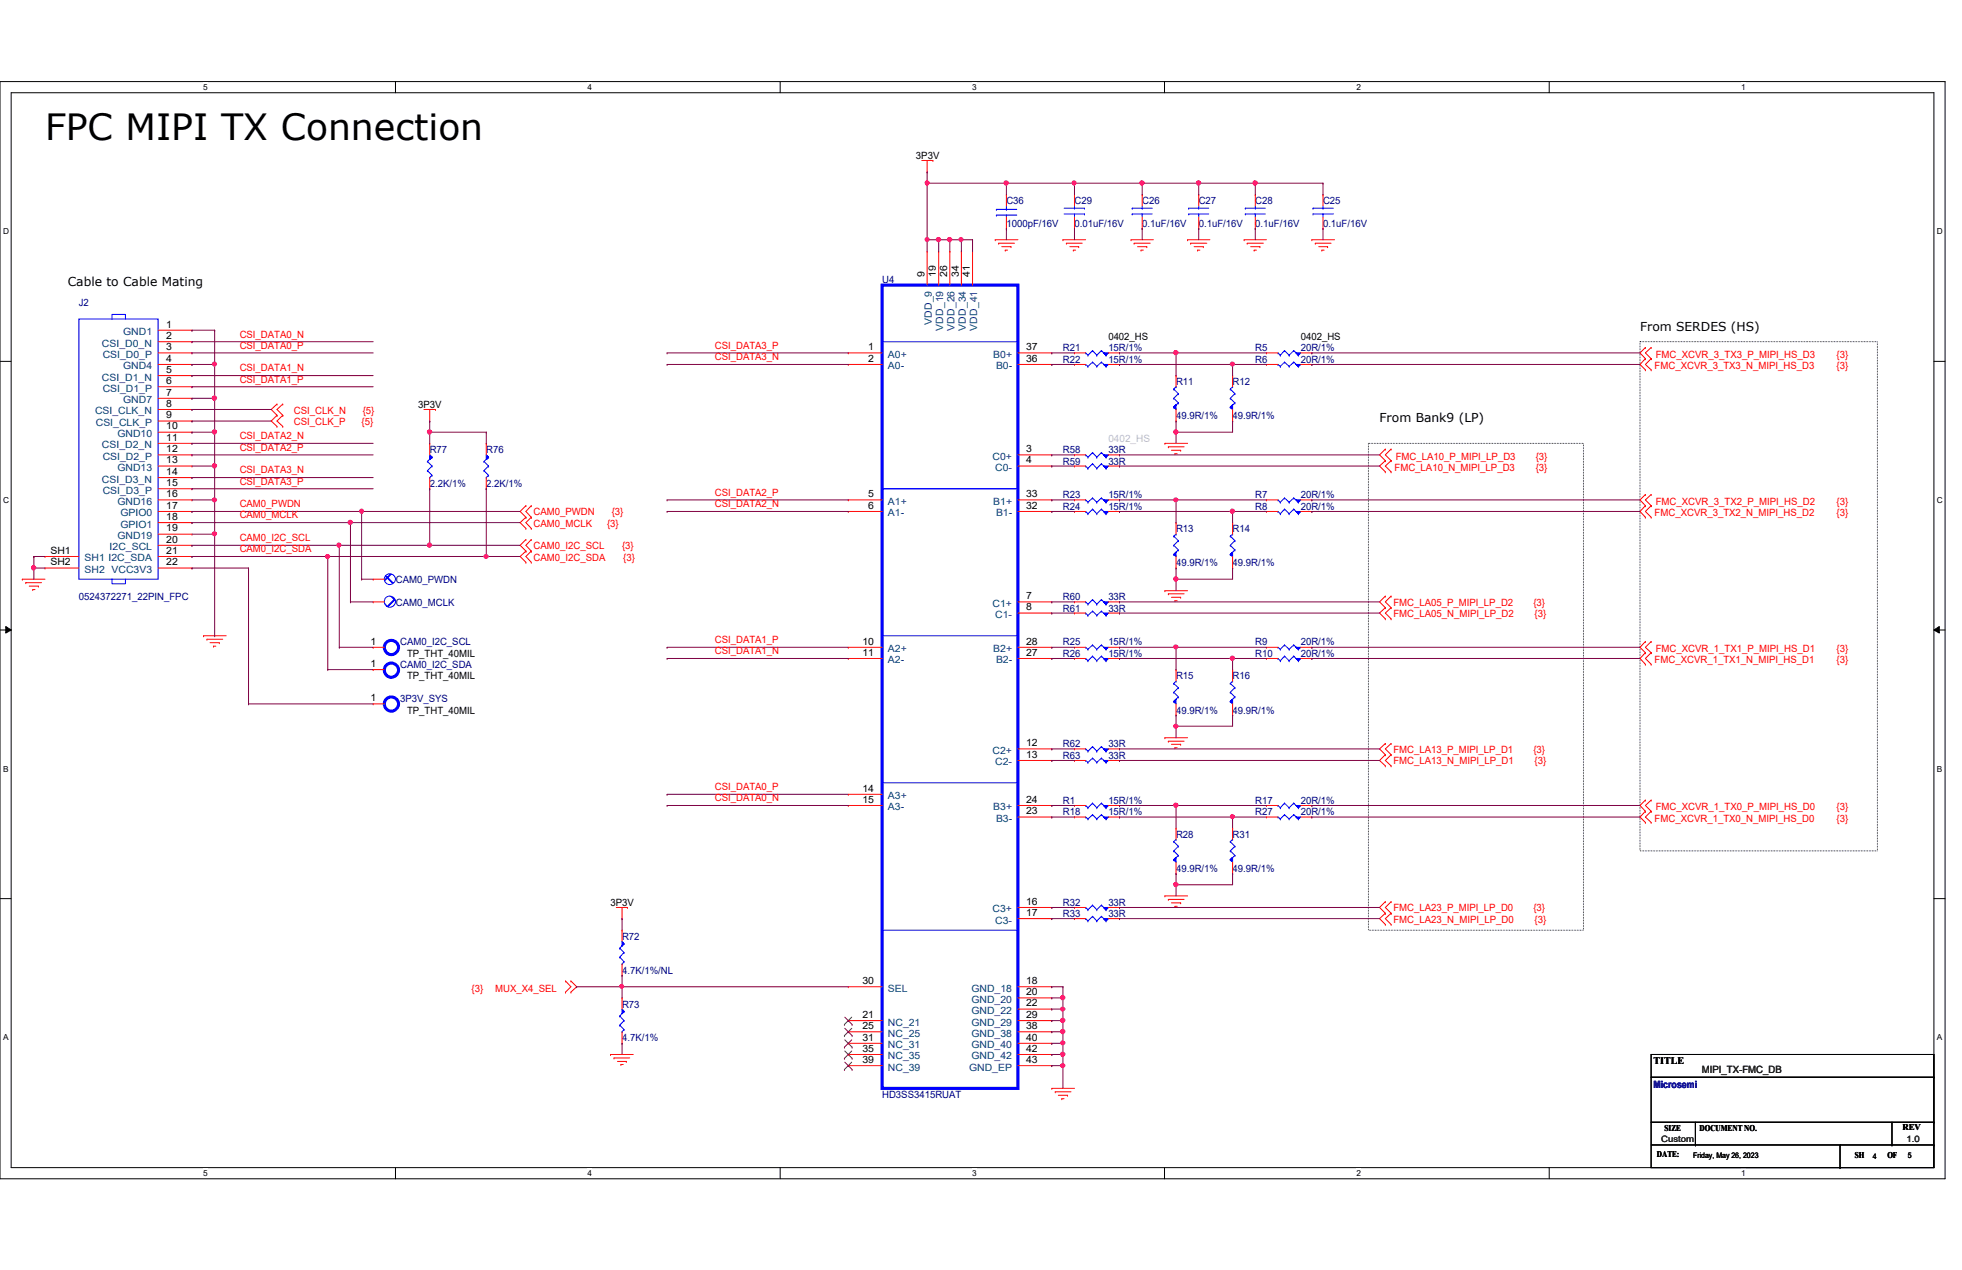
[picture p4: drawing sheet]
<svg xmlns="http://www.w3.org/2000/svg" width="432mm" height="279mm" viewBox="0 0 432 279" stroke-linecap="round" stroke-linejoin="round" font-family="sans-serif">
<defs><g id="words">
<text font-size="8" x="9.9" y="30.8">FPC MIPI TX Connection</text>
<g font-size="2.7">
<text x="14.9" y="62.9">Cable to Cable Mating</text>
<text x="360.9" y="72.9">From SERDES (HS)</text>
<text x="303.6" y="92.8">From Bank9 (LP)</text>
</g>
<g font-size="2.2">
<text x="201.6" y="35">3P3V</text>
<text x="203.5" y="61" transform="rotate(-90 203.5 61)">9</text>
<text x="206" y="61" transform="rotate(-90 206 61)">19</text>
<text x="208.4" y="61" transform="rotate(-90 208.4 61)">26</text>
<text x="211" y="61" transform="rotate(-90 211 61)">34</text>
<text x="213.4" y="61" transform="rotate(-90 213.4 61)">41</text>
<text x="36.6" y="72.1">1</text>
<text x="36.6" y="74.6">2</text>
<text x="36.6" y="77">3</text>
<text x="191.1" y="77">1</text>
<text x="225.8" y="77">37</text>
<text x="243.9" y="74.8">0402_HS</text>
<text x="286.3" y="74.8">0402_HS</text>
<text x="36.6" y="79.6">4</text>
<text x="36.6" y="82">5</text>
<text x="191.1" y="79.6">2</text>
<text x="225.8" y="79.6">36</text>
<text x="36.6" y="84.5">6</text>
<text x="36.6" y="87">7</text>
<text x="36.6" y="89.5">8</text>
<text x="92" y="89.7">3P3V</text>
<text x="36.6" y="92">9</text>
<text x="36.6" y="94.5">10</text>
<text x="36.6" y="96.9">11</text>
<text x="36.6" y="99.5">12</text>
<text x="36.6" y="101.9">13</text>
<text x="225.8" y="101.9">4</text>
<text x="225.8" y="99.5">3</text>
<text x="36.6" y="104.5">14</text>
<text x="36.6" y="106.9">15</text>
<text x="36.6" y="109.4">16</text>
<text x="36.6" y="111.9">17</text>
<text x="191.1" y="111.9">6</text>
<text x="191.1" y="109.4">5</text>
<text x="225.8" y="111.9">32</text>
<text x="225.8" y="109.4">33</text>
<text x="36.6" y="114.4">18</text>
<text x="36.6" y="116.9">19</text>
<text x="36.6" y="119.4">20</text>
<text x="11.1" y="121.8">SH1</text>
<text x="11.1" y="124.4">SH2</text>
<text x="36.6" y="121.8">21</text>
<text x="36.6" y="124.4">22</text>
<text x="225.8" y="131.8">7</text>
<text x="225.8" y="134.3">8</text>
<text x="81.5" y="141.8">1</text>
<text x="189.8" y="141.8">10</text>
<text x="225.8" y="141.8">28</text>
<text x="81.5" y="146.7">1</text>
<text x="89.6" y="149.4">TP_THT_40MIL</text>
<text x="89.6" y="144.5">TP_THT_40MIL</text>
<text x="189.8" y="144.3">11</text>
<text x="225.8" y="144.3">27</text>
<text x="81.5" y="154.3">1</text>
<text x="89.6" y="157">TP_THT_40MIL</text>
<text x="225.8" y="166.7">13</text>
<text x="225.8" y="164.2">12</text>
<text x="189.8" y="176.6">15</text>
<text x="189.8" y="174.2">14</text>
<text x="225.8" y="179.2">23</text>
<text x="225.8" y="176.6">24</text>
<text x="134.4" y="199.2">3P3V</text>
<text x="225.8" y="201.5">17</text>
<text x="225.8" y="199.1">16</text>
<text x="189.8" y="216.5">30</text>
<text x="225.8" y="216.5">18</text>
<text x="225.8" y="218.9">20</text>
<text x="225.8" y="221.4">22</text>
<text x="189.8" y="223.9">21</text>
<text x="189.8" y="226.4">25</text>
<text x="225.8" y="226.4">38</text>
<text x="225.8" y="223.9">29</text>
<text x="189.8" y="228.9">31</text>
<text x="189.8" y="231.4">35</text>
<text x="189.8" y="233.8">39</text>
<text x="225.8" y="228.9">40</text>
<text x="225.8" y="231.4">42</text>
<text x="225.8" y="233.8">43</text>
<text x="363.9" y="234">TITLE</text>
</g>
<g font-size="2.2" fill="#000080">
<text x="221.5" y="45">C36</text>
<text x="236.5" y="45">C29</text>
<text x="251.4" y="45">C26</text>
<text x="263.8" y="45">C27</text>
<text x="276.3" y="45">C28</text>
<text x="291.2" y="45">C25</text>
<text x="221.5" y="49.9">1000pF/16V</text>
<text x="236.5" y="49.9">0.01uF/16V</text>
<text x="251.4" y="49.9">0.1uF/16V</text>
<text x="263.8" y="49.9">0.1uF/16V</text>
<text x="276.3" y="49.9">0.1uF/16V</text>
<text x="291.2" y="49.9">0.1uF/16V</text>
<text x="194.1" y="62.3">U4</text>
<text x="17.4" y="67.3">J2</text>
<text x="233.9" y="77.3">R21</text>
<text x="243.9" y="77.3">15R/1%</text>
<text x="276.3" y="77.3">R5</text>
<text x="286.3" y="77.3">20R/1%</text>
<text x="233.9" y="79.8">R22</text>
<text x="243.9" y="79.8">15R/1%</text>
<text x="276.3" y="79.8">R6</text>
<text x="286.3" y="79.8">20R/1%</text>
<text x="258.8" y="84.8">R11</text>
<text x="271.3" y="84.8">R12</text>
<text x="258.8" y="92.2">49.9R/1%</text>
<text x="271.3" y="92.2">49.9R/1%</text>
<text x="94.6" y="99.7">R77</text>
<text x="107" y="99.7">R76</text>
<text x="233.9" y="99.7">R58</text>
<text x="243.9" y="99.7">33R</text>
<text x="94.6" y="107.2">2.2K/1%</text>
<text x="107" y="107.2">2.2K/1%</text>
<text x="233.9" y="102.2">R59</text>
<text x="243.9" y="102.2">33R</text>
<text x="233.9" y="112.1">R24</text>
<text x="233.9" y="109.6">R23</text>
<text x="243.9" y="112.1">15R/1%</text>
<text x="243.9" y="109.6">15R/1%</text>
<text x="276.3" y="109.6">R7</text>
<text x="276.3" y="112.1">R8</text>
<text x="286.3" y="109.6">20R/1%</text>
<text x="286.3" y="112.1">20R/1%</text>
<text x="258.8" y="117.1">R13</text>
<text x="271.3" y="117.1">R14</text>
<text x="258.8" y="124.5">49.9R/1%</text>
<text x="271.3" y="124.5">49.9R/1%</text>
<text x="87.1" y="128.4">CAM0_PWDN</text>
<text x="17.4" y="132.1">0524372271_22PIN_FPC</text>
<text x="87.1" y="133.3">CAM0_MCLK</text>
<text x="233.9" y="134.5">R61</text>
<text x="233.9" y="132.1">R60</text>
<text x="243.9" y="134.5">33R</text>
<text x="243.9" y="132.1">33R</text>
<text x="88.1" y="142">CAM0_I2C_SCL</text>
<text x="233.9" y="142">R25</text>
<text x="243.9" y="142">15R/1%</text>
<text x="276.3" y="142">R9</text>
<text x="286.3" y="142">20R/1%</text>
<text x="88.1" y="147">CAM0_I2C_SDA</text>
<text x="233.9" y="144.5">R26</text>
<text x="243.9" y="144.5">15R/1%</text>
<text x="258.8" y="149.4">R15</text>
<text x="271.3" y="149.4">R16</text>
<text x="276.3" y="144.5">R10</text>
<text x="286.3" y="144.5">20R/1%</text>
<text x="88.1" y="154.4">3P3V_SYS</text>
<text x="258.8" y="157">49.9R/1%</text>
<text x="271.3" y="157">49.9R/1%</text>
<text x="233.9" y="164.4">R62</text>
<text x="233.9" y="166.9">R63</text>
<text x="243.9" y="164.4">33R</text>
<text x="243.9" y="166.9">33R</text>
<text x="233.9" y="176.9">R1</text>
<text x="233.9" y="179.3">R18</text>
<text x="243.9" y="179.3">15R/1%</text>
<text x="243.9" y="176.9">15R/1%</text>
<text x="276.3" y="179.3">R27</text>
<text x="276.3" y="176.9">R17</text>
<text x="286.3" y="179.3">20R/1%</text>
<text x="286.3" y="176.9">20R/1%</text>
<text x="258.8" y="184.3">R28</text>
<text x="271.3" y="184.3">R31</text>
<text x="258.8" y="191.8">49.9R/1%</text>
<text x="271.3" y="191.8">49.9R/1%</text>
<text x="233.9" y="199.2">R32</text>
<text x="233.9" y="201.8">R33</text>
<text x="243.9" y="199.2">33R</text>
<text x="243.9" y="201.8">33R</text>
<text x="136.9" y="206.8">R72</text>
<text x="136.9" y="214.2">4.7K/1%/NL</text>
<text x="136.9" y="221.7">R73</text>
<text x="136.9" y="229.1">4.7K/1%</text>
<text x="194.1" y="241.6">HD3SS3415RUAT</text>
</g>
<g font-size="2.2" fill="#004080">
<text x="205.1" y="71.5" transform="rotate(-90 205.1 71.5)">VDD_9</text>
<text x="22.4" y="76.3">CSI_D0_N</text>
<text x="27.1" y="73.7">GND1</text>
<text x="207.6" y="72.7" transform="rotate(-90 207.6 72.7)">VDD_19</text>
<text x="210.1" y="72.7" transform="rotate(-90 210.1 72.7)">VDD_26</text>
<text x="212.6" y="72.7" transform="rotate(-90 212.6 72.7)">VDD_34</text>
<text x="215.1" y="72.7" transform="rotate(-90 215.1 72.7)">VDD_41</text>
<text x="22.4" y="83.7">CSI_D1_N</text>
<text x="22.6" y="78.7">CSI_D0_P</text>
<text x="27.1" y="81.3">GND4</text>
<text x="195.4" y="81.3">A0-</text>
<text x="195.4" y="78.7">A0+</text>
<text x="218.6" y="78.7">B0+</text>
<text x="219.2" y="81.3">B0-</text>
<text x="22.6" y="86.2">CSI_D1_P</text>
<text x="27.1" y="88.7">GND7</text>
<text x="20.9" y="91.2">CSI_CLK_N</text>
<text x="21.1" y="93.7">CSI_CLK_P</text>
<text x="22.4" y="98.6">CSI_D2_N</text>
<text x="22.6" y="101.2">CSI_D2_P</text>
<text x="25.8" y="96.2">GND10</text>
<text x="218.4" y="101.2">C0+</text>
<text x="22.4" y="106.2">CSI_D3_N</text>
<text x="25.8" y="103.6">GND13</text>
<text x="219" y="103.6">C0-</text>
<text x="22.6" y="108.6">CSI_D3_P</text>
<text x="25.8" y="111.1">GND16</text>
<text x="26.5" y="113.6">GPIO0</text>
<text x="195.4" y="113.6">A1-</text>
<text x="195.4" y="111.1">A1+</text>
<text x="218.6" y="111.1">B1+</text>
<text x="219.2" y="113.6">B1-</text>
<text x="25.8" y="118.6">GND19</text>
<text x="26.5" y="116.1">GPIO1</text>
<text x="18.6" y="123.5">SH1 I2C_SDA</text>
<text x="24.1" y="121.1">I2C_SCL</text>
<text x="18.6" y="126.1">SH2 VCC3V3</text>
<text x="218.4" y="133.5">C1+</text>
<text x="219" y="136">C1-</text>
<text x="195.4" y="143.5">A2+</text>
<text x="218.6" y="143.5">B2+</text>
<text x="195.4" y="146">A2-</text>
<text x="219.2" y="146">B2-</text>
<text x="218.4" y="165.9">C2+</text>
<text x="219" y="168.4">C2-</text>
<text x="195.4" y="178.3">A3-</text>
<text x="195.4" y="175.9">A3+</text>
<text x="218.6" y="178.3">B3+</text>
<text x="219.2" y="180.8">B3-</text>
<text x="218.4" y="200.7">C3+</text>
<text x="219" y="203.2">C3-</text>
<text x="195.4" y="218.2">SEL</text>
<text x="213.8" y="218.2">GND_18</text>
<text x="213.8" y="220.6">GND_20</text>
<text x="195.4" y="225.6">NC_21</text>
<text x="213.8" y="223.1">GND_22</text>
<text x="213.8" y="225.6">GND_29</text>
<text x="195.4" y="230.6">NC_31</text>
<text x="195.4" y="228.1">NC_25</text>
<text x="195.4" y="233.1">NC_35</text>
<text x="213.8" y="228.1">GND_38</text>
<text x="213.8" y="230.6">GND_40</text>
<text x="213.8" y="233.1">GND_42</text>
<text x="195.4" y="235.5">NC_39</text>
<text x="213.3" y="235.5">GND_EP</text>
</g>
<g font-size="2.2" fill="#f00">
<text x="52.7" y="74.3">CSI_DATA0_N</text>
<text x="52.7" y="76.7">CSI_DATA0_P</text>
<text x="157.3" y="76.7">CSI_DATA3_P</text>
<text x="52.7" y="81.7">CSI_DATA1_N</text>
<text x="157.3" y="79.2">CSI_DATA3_N</text>
<text x="364.2" y="81.3">FMC_XCVR_3_TX3_N_MIPI_HS_D3</text>
<text x="364.4" y="78.7">FMC_XCVR_3_TX3_P_MIPI_HS_D3</text>
<text x="404.2" y="81.3">{3}</text>
<text x="404.2" y="78.7">{3}</text>
<text x="52.7" y="84.2">CSI_DATA1_P</text>
<text x="64.7" y="91">CSI_CLK_N</text>
<text x="64.7" y="93.5">CSI_CLK_P</text>
<text x="79.6" y="93.5">{5}</text>
<text x="79.8" y="91">{5}</text>
<text x="52.7" y="96.6">CSI_DATA2_N</text>
<text x="52.7" y="99.1">CSI_DATA2_P</text>
<text x="307.2" y="101.2">FMC_LA10_P_MIPI_LP_D3</text>
<text x="338" y="101.2">{3}</text>
<text x="52.7" y="104.1">CSI_DATA3_N</text>
<text x="52.7" y="106.6">CSI_DATA3_P</text>
<text x="306.9" y="103.6">FMC_LA10_N_MIPI_LP_D3</text>
<text x="338" y="103.6">{3}</text>
<text x="52.7" y="111.6">CAM0_PWDN</text>
<text x="117.4" y="113.4">CAM0_PWDN</text>
<text x="134.6" y="113.4">{3}</text>
<text x="157.3" y="109.1">CSI_DATA2_P</text>
<text x="157.3" y="111.6">CSI_DATA2_N</text>
<text x="364.2" y="113.6">FMC_XCVR_3_TX2_N_MIPI_HS_D2</text>
<text x="364.4" y="111.2">FMC_XCVR_3_TX2_P_MIPI_HS_D2</text>
<text x="404.2" y="113.6">{3}</text>
<text x="404.2" y="111.2">{3}</text>
<text x="52.7" y="119">CAM0_I2C_SCL</text>
<text x="52.7" y="114">CAM0_MCLK</text>
<text x="117.4" y="115.9">CAM0_MCLK</text>
<text x="133.6" y="115.9">{3}</text>
<text x="52.7" y="121.5">CAM0_I2C_SDA</text>
<text x="117.4" y="123.4">CAM0_I2C_SDA</text>
<text x="117.4" y="120.8">CAM0_I2C_SCL</text>
<text x="136.9" y="120.8">{3}</text>
<text x="137.2" y="123.4">{3}</text>
<text x="306.7" y="133.3">FMC_LA05_P_MIPI_LP_D2</text>
<text x="306.7" y="135.8">FMC_LA05_N_MIPI_LP_D2</text>
<text x="337.5" y="133.3">{3}</text>
<text x="337.7" y="135.8">{3}</text>
<text x="157.3" y="141.5">CSI_DATA1_P</text>
<text x="157.3" y="143.9">CSI_DATA1_N</text>
<text x="364.4" y="143.5">FMC_XCVR_1_TX1_P_MIPI_HS_D1</text>
<text x="404.2" y="143.5">{3}</text>
<text x="364.2" y="146">FMC_XCVR_1_TX1_N_MIPI_HS_D1</text>
<text x="404.2" y="146">{3}</text>
<text x="306.7" y="165.7">FMC_LA13_P_MIPI_LP_D1</text>
<text x="337.5" y="165.7">{3}</text>
<text x="157.3" y="173.8">CSI_DATA0_P</text>
<text x="306.7" y="168.1">FMC_LA13_N_MIPI_LP_D1</text>
<text x="337.7" y="168.1">{3}</text>
<text x="157.3" y="176.3">CSI_DATA0_N</text>
<text x="364.4" y="178.3">FMC_XCVR_1_TX0_P_MIPI_HS_D0</text>
<text x="404.2" y="178.3">{3}</text>
<text x="364.2" y="180.8">FMC_XCVR_1_TX0_N_MIPI_HS_D0</text>
<text x="404.2" y="180.8">{3}</text>
<text x="306.7" y="200.5">FMC_LA23_P_MIPI_LP_D0</text>
<text x="306.7" y="203">FMC_LA23_N_MIPI_LP_D0</text>
<text x="337.5" y="200.5">{3}</text>
<text x="337.7" y="203">{3}</text>
<text x="103.8" y="218.2">{3}</text>
<text x="109" y="218.2">MUX_X4_SEL</text>
</g>
<text font-size="2.2" fill="#c0c0c0" x="243.9" y="97.2">0402_HS</text>
<text font-size="2.2" fill="#0000a0" x="363.9" y="239.3">Microsemi</text>
<text font-size="2.2" fill="#008000" x="374.6" y="236.1">MIPI_TX-FMC_DB</text>
<g font-size="1.9" fill="#008000">
<text x="365.6" y="251.2">Custom</text>
<text x="419.6" y="251.2">1.0</text>
</g>
<g font-size="1.9">
<text x="366.4" y="248.8">SIZE</text>
<text x="374.1" y="248.8">DOCUMENT NO.</text>
<text x="418.7" y="248.6">REV</text>
<text x="364.7" y="254.6">DATE:</text>
<text x="408.2" y="254.8">SH</text>
<text x="415.4" y="254.8">OF</text>
</g>
<g font-size="1.8">
<text x="44.7" y="19.8">5</text>
<text x="129.3" y="19.8">4</text>
<text x="214" y="19.8">3</text>
<text x="298.5" y="19.8">2</text>
<text x="383.2" y="19.8">1</text>
<text x=".7" y="51.6">D</text>
<text x="426.3" y="51.6">D</text>
<text x=".7" y="110.7">C</text>
<text x="426.3" y="110.7">C</text>
<text x=".7" y="169.8">B</text>
<text x="426.3" y="169.8">B</text>
<text x=".7" y="228.9">A</text>
<text x="426.3" y="228.9">A</text>
<text x="44.7" y="258.7">5</text>
<text x="129.3" y="258.7">4</text>
<text x="214" y="258.7">3</text>
<text x="298.5" y="258.7">2</text>
<text x="383.2" y="258.7">1</text>
</g>
<g font-size="1.7">
<text x="372.6" y="254.8">Friday, May 26, 2023</text>
<text x="412.2" y="255">4</text>
<text x="419.9" y="254.8">5</text>
</g>
</g></defs>
<path d="M0 17.9h428.1v241.4h-428.1zM2.5 20.4h423.1v236.5h-423.1z" fill="none" stroke="#000" stroke-width=".22"/>
<g fill="#fff">
<path d="M44.7 18.2h1v2h-1z"/>
<path d="M44.7 257.1h1v2.1h-1z"/>
</g>
<path d="M87 17.9v2.5M87 256.9v2.4" fill="none" stroke="#000" stroke-width=".22"/>
<g fill="#fff">
<path d="M129.3 18.2h1v2h-1z"/>
<path d="M129.3 257.1h1v2.1h-1z"/>
</g>
<path d="M171.7 17.9v2.5M171.7 256.9v2.4" fill="none" stroke="#000" stroke-width=".22"/>
<g fill="#fff">
<path d="M214 18.2h1v2h-1z"/>
<path d="M214 257.1h1v2.1h-1z"/>
</g>
<path d="M256.3 17.9v2.5M256.3 256.9v2.4" fill="none" stroke="#000" stroke-width=".22"/>
<g fill="#fff">
<path d="M298.5 18.2h1.1v2h-1.1z"/>
<path d="M298.5 257.1h1.1v2.1h-1.1z"/>
</g>
<path d="M341 17.9v2.5M341 256.9v2.4" fill="none" stroke="#000" stroke-width=".22"/>
<g fill="#fff">
<path d="M383.2 18.2h1v2h-1z"/>
<path d="M383.2 257.1h1v2.1h-1z"/>
<path d="M.7 50h1.2v2h-1.2z"/>
<path d="M426.3 50h1.3v2h-1.3z"/>
<path d="M.7 109.1h1.2v2h-1.2z"/>
<path d="M426.3 109.1h1.3v2h-1.3z"/>
</g>
<path d="M0 79.5h2.5M425.6 79.5h2.5" fill="none" stroke="#000" stroke-width=".22"/>
<g fill="#fff">
<path d="M.7 168.1h1.2v2.1h-1.2z"/>
<path d="M426.3 168.1h1.2v2.1h-1.2z"/>
</g>
<path d="M0 138.6h2.5M1.3 137.8l1.2 .8-1.2 .7zM425.6 138.6l1.2-.8v1.5zM425.6 138.6h2.5" fill="none" stroke="#000" stroke-width=".22"/>
<path d="M1.3 137.8l1.2 .8-1.2 .7zM425.6 138.6l1.2-.8v1.5z" fill="#000"/>
<g fill="#fff">
<path d="M.7 227.2h1.1v2.1h-1.1z"/>
<path d="M426.3 227.2h1.1v2.1h-1.1z"/>
</g>
<g fill="none" stroke="#000" stroke-width=".22">
<path d="M0 197.7h2.5M425.6 197.7h2.5M363.4 232h62.2v24.9h-62.2zM363.4 237h62.2M425.6 237h.1M363.4 246.9h62.2M363.4 251.9h62.2M373.1 251.9h.1M373.1 246.9v5M405 256.9h.1M405 251.9v5M416.4 251.9h.1"/>
<path d="M416.4 246.9v5M425.6 246.9h.1M425.6 251.9h.1"/>
</g>
<path d="M360.9 75.2h52.3v112h-52.3zM301.2 97.5h47.3v107.1h-47.3z" fill="none" stroke="#000" stroke-width=".22" stroke-dasharray="0 .3"/>
<g fill="none" stroke="#f00" stroke-width=".22">
<path d="M202.9 35.3h2.4M204 37.8h.1M204 35.3v2.5M205.3 35.3h.1M219 52.7h.1M219 52.7h5M219.8 53.5h.1M219.8 53.5h3.5M220.5 54.3h2M221.2 55h.1M221.2 55h.5M222.5 54.3h.1"/>
<path d="M233.9 52.7h.1M233.9 52.7h5M234.7 53.5h.1M234.7 53.5h3.5M235.5 54.3h1.9M236.2 55h.1M236.2 55h.5M237.4 54.3h.1M248.9 52.7h.1M248.9 52.7h4.9M249.6 53.5h.1M249.6 53.5h3.6"/>
<path d="M250.4 54.3h2M251.1 55h.1M251.1 55h.5M252.4 54.3h.1M261.4 52.7h.1M261.4 52.7h4.9M262 53.5h.1M262 53.5h3.6M262.8 54.3h2M263.6 55h.1M263.6 55h.5M264.8 54.3h.1"/>
<path d="M273.8 52.7h.1M273.8 52.7h4.9M274.5 53.5h.1M274.5 53.5h3.5M275.3 54.3h2M276 55h.1M276 55h.5M277.3 54.3h.1M288.7 52.7h.1M288.7 52.7h5M289.5 53.5h.1M289.5 53.5h3.4"/>
<path d="M290.2 54.3h2M290.9 55h.1M290.9 55h.5M292.2 54.3h.1M362.1 76.5h.1M362.1 78.9h.1M362.1 76.5l-1.2 1.1 1.2 1.3M362.1 78.9l-1.2 1.3 1.2 1.2M363.4 76.5h.1M363.4 78.9h.1M363.4 76.5l-1.3 1.1 1.3 1.3M363.4 78.9l-1.3 1.3 1.3 1.2"/>
<path d="M61 88.9h.1M61 91.4h.1M61 93.8h.1M61 88.9l-1.3 1.2 1.3 1.3M61 91.4l-1.3 1.2 1.3 1.2M62.2 91.4h.1M62.2 88.9h.1M62.2 93.8h.1M62.2 88.9l-1.2 1.2 1.2 1.3M62.2 91.4l-1.2 1.2 1.2 1.2M93.3 90.1h2.5M94.6 92.6h.1"/>
<path d="M94.6 90.1v2.5M95.8 90.1h.1M256.4 97.5h.1M256.4 97.5h5M257.1 98.3h.1M257.1 98.3h3.5M257.8 99.1h2M258.6 99.8h.1M258.6 99.8h.5M259.8 99.1h.1M304.9 98.8h.1M304.9 98.8l-1.3 1.3 1.3 1.2"/>
<path d="M306.2 98.8h.1M306.2 98.8l-1.3 1.3 1.3 1.2M362.1 81.4h.1M363.4 81.4h.1M115.7 118.7h.1M115.7 111.3h.1M115.7 113.8h.1M115.7 116.2h.1M115.7 118.7l-1.2 1.3 1.2 1.2M115.7 111.3l-1.2 1.2 1.2 1.3M115.7 113.8l-1.2 1.2 1.2 1.2M116.9 118.7h.1"/>
<path d="M116.9 113.8h.1M116.9 111.3h.1M116.9 116.2h.1M116.9 118.7l-1.2 1.3 1.2 1.2M116.9 111.3l-1.2 1.2 1.2 1.3M116.9 113.8l-1.2 1.2 1.2 1.2M304.9 101.3h.1M304.9 103.8h.1M304.9 101.3l-1.3 1.2 1.3 1.3M306.2 101.3h.1M306.2 103.8h.1M306.2 101.3l-1.3 1.2 1.3 1.3"/>
<path d="M362.1 111.3h.1M362.1 113.8h.1M362.1 108.8h.1M362.1 111.3l-1.2 1.2 1.2 1.3M362.1 108.8l-1.2 1.2 1.2 1.3M363.4 111.3h.1M363.4 113.8h.1M363.4 108.8h.1M363.4 111.3l-1.3 1.2 1.3 1.3M363.4 108.8l-1.3 1.2 1.3 1.3M4.9 127.4h.1M4.9 127.4h5"/>
<path d="M5.7 128.2h.1M5.7 128.2h3.4M6.4 128.9h2.1M7.2 129.7h.1M7.2 129.7h.5M8.5 128.9h.1M44.8 139.9h.1M44.8 139.9h5M115.7 121.2h.1M115.7 123.7h.1M115.7 121.2l-1.2 1.2 1.2 1.3M116.9 123.7h.1"/>
<path d="M116.9 121.2h.1M116.9 121.2l-1.2 1.2 1.2 1.3M256.4 130h.1M256.4 130h5M257.1 130.6h.1M257.1 130.6h3.5M257.8 131.4h2M258.6 132.2h.1M258.6 132.2h.5M259.8 131.4h.1M304.9 131.1h.1M304.9 133.7h.1"/>
<path d="M304.9 136.1h.1M304.9 131.1l-1.3 1.3 1.3 1.3M304.9 133.7l-1.3 1.2 1.3 1.2M306.2 133.7h.1M306.2 131.1h.1M306.2 136.1h.1M306.2 131.1l-1.3 1.3 1.3 1.3M306.2 133.7l-1.3 1.2 1.3 1.2M45.6 140.6h.1M45.6 140.6h3.4M46.2 141.4h2.1M47 142.2h.1"/>
<path d="M47 142.2h.5M48.3 141.4h.1M362.1 143.6h.1M362.1 146.1h.1M362.1 141.1h.1M362.1 143.6l-1.2 1.3 1.2 1.2M362.1 141.1l-1.2 1.3 1.2 1.2M363.4 143.6h.1M363.4 146.1h.1M363.4 141.1h.1M363.4 143.6l-1.3 1.3 1.3 1.2M363.4 141.1l-1.3 1.3 1.3 1.2"/>
<path d="M256.4 162.3h.1M256.4 162.3h5M257.1 163.1h.1M257.1 163.1h3.5M257.8 163.7h2M258.6 164.5h.1M258.6 164.5h.5M259.8 163.7h.1M304.9 166h.1M304.9 168.5h.1M304.9 163.6h.1M304.9 166l-1.3 1.3 1.3 1.2"/>
<path d="M304.9 163.6l-1.3 1.2 1.3 1.2M306.2 168.5h.1M306.2 166h.1M306.2 163.6h.1M306.2 166l-1.3 1.3 1.3 1.2M306.2 163.6l-1.3 1.2 1.3 1.2M362.1 178.5h.1M362.1 176h.1M362.1 178.5l-1.2 1.2 1.2 1.2M362.1 176l-1.2 1.2 1.2 1.3M363.4 178.5h.1M363.4 176h.1"/>
<path d="M363.4 178.5l-1.3 1.2 1.3 1.2M363.4 176l-1.3 1.2 1.3 1.3M135.6 199.6h2.5M136.9 199.6v2.5M138.1 199.6h.1M256.4 197.1h.1M256.4 197.1h5M257.1 197.9h.1M257.1 197.9h3.5M257.8 198.6h2M258.6 199.4h.1M258.6 199.4h.5"/>
<path d="M259.8 198.6h.1M304.9 198.4h.1M304.9 198.4l-1.3 1.2 1.3 1.3M306.2 198.4h.1M306.2 198.4l-1.3 1.2 1.3 1.3M362.1 180.9h.1M363.4 180.9h.1M124.5 215.8h.1M124.5 218.3h.1M124.5 215.8l1.1 1.3-1.1 1.2M125.6 215.8h.1M125.6 218.3h.1"/>
<path d="M125.6 215.8l1.3 1.3-1.3 1.2M136.9 202.1h.1M304.9 200.9h.1M304.9 203.4h.1M304.9 200.9l-1.3 1.2 1.3 1.3M306.2 200.9h.1M306.2 203.4h.1M306.2 200.9l-1.3 1.2 1.3 1.3M134.4 232h.1M134.4 232h5M135.1 232.7h.1M135.1 232.7h3.5"/>
<path d="M135.9 233.5h1.9M136.7 234.2h.1M136.7 234.2h.5M137.8 233.5h.1M231.5 239.4h.1M231.5 239.4h5M232.2 240.2h.1M232.2 240.2h3.5M232.9 241h2M233.7 241.7h.1M233.7 241.7h.5M234.9 241h.1"/>
</g>
<path d="M238.9 142.4h.1M238.9 142.4l.5 .4M239.4 142.8h.1M240.5 141.9h.1M240.5 141.9l.9 .9M240.5 141.9l-1.1 .9M241.4 142.8h.1M242.4 141.9h.1M242.4 141.9l1 .9M242.4 141.9l-1 .9M243.4 142.8h.1M243.9 142.4l-.5 .4" fill="none" stroke="#00f" stroke-width=".22"/>
<path d="M242.9 142.4h1l-.5 .4z" fill-rule="evenodd" fill="#00f"/>
<g fill="none" stroke="#00f" stroke-width=".22">
<path d="M242.9 142.4h1l-.5 .4zM238.9 177.2h.1M238.9 177.2l.5 .5M239.4 177.7h.1M240.5 176.7h.1M240.5 176.7l.9 1M240.5 176.7l-1.1 1M241.4 177.7h.1M242.4 176.7h.1M242.4 176.7l1 1M242.4 176.7l-1 1M243.4 177.7h.1"/>
<path d="M243.9 177.2l-.5 .5"/>
</g>
<path d="M236.5 142.4h.1M236.5 142.4h2.4M243.9 142.4h2.5M246.4 142.4h.1" fill="none" stroke="#f00" stroke-width=".22"/>
<path d="M242.9 177.2h1l-.5 .5z" fill-rule="evenodd" fill="#00f"/>
<g fill="none" stroke="#00f" stroke-width=".22">
<path d="M281.3 144.9h.1M281.3 144.9l.5 .5M281.8 145.4h.1M282.7 144.4h.1M282.7 144.4l1 1M282.7 144.4l-.9 1M283.7 145.4h.1M284.7 144.4h.1M284.7 144.4l1 1M284.7 144.4l-1 1M285.7 145.4h.1M286.3 144.9l-.6 .5"/>
<path d="M242.9 177.2h1l-.5 .5z"/>
</g>
<path d="M236.5 177.2h.1M236.5 177.2h2.4M243.9 177.2h2.5M246.4 177.2h.1" fill="none" stroke="#f00" stroke-width=".22"/>
<path d="M285.2 144.9h1.1l-.6 .5z" fill-rule="evenodd" fill="#00f"/>
<g fill="none" stroke="#00f" stroke-width=".22">
<path d="M285.2 144.9h1.1l-.6 .5zM281.3 179.7h.1M281.3 179.7l.5 .5M282.7 179.2h.1M282.7 179.2l1 1M282.7 179.2l-.9 1M284.7 179.2h.1M284.7 179.2l1 1M284.7 179.2l-1 1M286.3 179.7l-.6 .5M281.8 180.2h.1M283.7 180.2h.1"/>
<path d="M285.7 180.2h.1"/>
</g>
<path d="M278.7 144.9h.1M278.7 144.9h2.6M286.3 144.9h2.4M288.7 144.9h.1" fill="none" stroke="#f00" stroke-width=".22"/>
<path d="M285.2 179.7h1.1l-.6 .5z" fill-rule="evenodd" fill="#00f"/>
<g fill="none" stroke="#00f" stroke-width=".22">
<path d="M234.2 47.1h4.5M234.2 45.8h4.5M236.5 45.8h.1M236.5 47.1h.1M236.5 45.3v.5M236.5 47.1v.7M238.7 47.1h.1M238.7 45.8h.1M282.7 79.7h.1M282.7 79.7l1 .9M282.7 79.7l-.9 .9M284.7 79.7h.1"/>
<path d="M284.7 79.7l1 .9M284.7 79.7l-1 .9M281.3 80.2h.1M281.3 80.2l.5 .4M281.8 80.6h.1M283.7 80.6h.1M285.7 80.6h.1M286.3 80.2l-.6 .4M285.2 179.7h1.1l-.6 .5z"/>
</g>
<path d="M236.5 42.8h.1M236.5 50.3h.1M236.5 42.8v2.5M236.5 47.8v2.5M278.7 179.7h.1M278.7 179.7h2.6M286.3 179.7h2.4M288.7 179.7h.1" fill="none" stroke="#f00" stroke-width=".22"/>
<path d="M285.2 80.2h1.1l-.6 .4z" fill-rule="evenodd" fill="#00f"/>
<g fill="none" stroke="#00f" stroke-width=".22">
<path d="M285.2 80.2h1.1l-.6 .4zM281.3 110h.1M281.3 110l.5 .5M281.8 110.5h.1M282.7 109.6h.1M282.7 109.6l1 .9M282.7 109.6l-.9 .9M283.7 110.5h.1M284.7 109.6h.1M284.7 109.6l1 .9M284.7 109.6l-1 .9M285.7 110.5h.1"/>
<path d="M286.3 110l-.6 .5"/>
</g>
<path d="M278.7 80.2h.1M278.7 80.2h2.6M286.3 80.2h2.4M288.7 80.2h.1M82.1 147.3h.1M82.1 147.3h2.5" fill="none" stroke="#f00" stroke-width=".22"/>
<circle cx="86.1" cy="147.4" r="1.57" fill="none" stroke="#00f" stroke-width=".68"/>
<path d="M285.2 110h1.1l-.6 .5z" fill-rule="evenodd" fill="#00f"/>
<g fill="none" stroke="#00f" stroke-width=".22">
<path d="M285.2 110h1.1l-.6 .5zM270.8 154.3h.1M270.8 152.3h.1M270.8 150.4h.1M270.8 154.3l.5 .6M270.8 152.3l1 1M270.8 150.4l1 .9M271.3 149.9h.1M271.3 149.9l-.5 .5M271.8 153.3h.1M271.8 151.3h.1M271.8 153.3l-1 1"/>
<path d="M271.8 151.3l-1 1"/>
</g>
<path d="M278.7 110h.1M278.7 110h2.6M286.3 110h2.4M288.7 110h.1" fill="none" stroke="#f00" stroke-width=".22"/>
<path d="M271.3 153.8v1.1l-.5-.6z" fill-rule="evenodd" fill="#00f"/>
<g fill="none" stroke="#00f" stroke-width=".22">
<path d="M258.3 120h.1M258.3 117.9h.1M258.3 120l1 1M258.3 117.9l1 1.1M258.8 117.5h.1M258.8 117.5l-.5 .4M259.3 119h.1M259.3 119l-1 1M258.3 122h.1M258.3 122l.5 .4M259.3 121h.1M259.3 121l-1 1"/>
<path d="M271.3 153.8v1.1l-.5-.6z"/>
</g>
<path d="M271.3 157.3h.1M271.3 147.3h.1M271.3 147.3v2.6M271.3 154.9v2.4" fill="none" stroke="#f00" stroke-width=".22"/>
<path d="M258.3 122l.5-.5v.9l-.5-.4 .5-.5z" fill-rule="evenodd" fill="#00f"/>
<g fill="none" stroke="#00f" stroke-width=".22">
<path d="M240.5 79.7h.1M240.5 79.7l.9 .9M240.5 79.7l-1.1 .9M242.4 79.7h.1M242.4 79.7l1 .9M242.4 79.7l-1 .9M238.9 80.2h.1M238.9 80.2l.5 .4M239.4 80.6h.1M241.4 80.6h.1M243.4 80.6h.1M243.9 80.2l-.5 .4"/>
<path d="M258.3 122l.5-.5v.9l-.5-.4 .5-.5z"/>
</g>
<path d="M258.8 115h.1M258.8 115v2.5M258.8 125h.1M258.8 122.4v2.6" fill="none" stroke="#f00" stroke-width=".22"/>
<path d="M242.9 80.2h1l-.5 .4z" fill-rule="evenodd" fill="#00f"/>
<g fill="none" stroke="#00f" stroke-width=".22">
<path d="M240.5 99.6h.1M240.5 99.6l.9 1M240.5 99.6l-1.1 1M242.4 99.6h.1M242.4 99.6l1 1M242.4 99.6l-1 1M242.9 80.2h1l-.5 .4zM238.9 100.1h.1M238.9 100.1l.5 .5M239.4 100.6h.1M241.4 100.6h.1M243.4 100.6h.1"/>
<path d="M243.9 100.1l-.5 .5"/>
</g>
<path d="M236.5 80.2h.1M236.5 80.2h2.4M243.9 80.2h2.5M246.4 80.2h.1" fill="none" stroke="#f00" stroke-width=".22"/>
<path d="M242.9 100.1h1l-.5 .5z" fill-rule="evenodd" fill="#00f"/>
<g fill="none" stroke="#00f" stroke-width=".22">
<path d="M17.4 70.2h17.4v57.2h-17.4zM24.6 70.2v-1h3v1M242.9 100.1h1l-.5 .5zM24.6 127.4v1h3v-1M258.3 154.3h.1M258.3 152.3h.1M258.3 150.4h.1M258.3 154.3l.5 .6M258.3 152.3l1 1M258.3 150.4l1 .9M258.8 149.9h.1M258.8 149.9l-.5 .5"/>
<path d="M259.3 153.3h.1M259.3 151.3h.1M259.3 153.3l-1 1M259.3 151.3l-1 1"/>
</g>
<g fill="none" stroke="#f00" stroke-width=".22">
<path d="M34.8 72.6h7.4M34.8 75.2h7.4M34.8 77.6h7.4M42.2 72.6h.1M42.2 75.2h.1M42.2 77.6h.1M34.8 80.2h7.4M34.8 82.6h7.4M34.8 85.1h7.4M34.8 87.6h7.4M34.8 90.1h7.4M34.8 92.6h7.4"/>
<path d="M34.8 95.1h7.4M34.8 97.5h7.4M42.2 80.2h.1M42.2 82.6h.1M42.2 85.1h.1M42.2 87.6h.1M42.2 90.1h.1M42.2 92.6h.1M42.2 95.1h.1M42.2 97.5h.1M34.8 100.1h7.4M34.8 102.5h7.4"/>
<path d="M34.8 105.1h7.4M34.8 107.5h7.4M34.8 110h7.4M34.8 112.5h7.4M34.8 115h7.4M34.8 117.5h7.4M34.8 120h7.4M42.2 100.1h.1M42.2 102.5h.1M42.2 105.1h.1M42.2 107.5h.1M42.2 110h.1"/>
<path d="M42.2 112.5h.1M42.2 115h.1M42.2 117.5h.1M42.2 120h.1M236.5 100.1h.1M236.5 100.1h2.4M243.9 100.1h2.5M246.4 100.1h.1M9.9 122.4h.1M9.9 125h.1M9.9 122.4h7.5M9.9 125h7.5"/>
<path d="M34.8 122.4h7.4M34.8 125h7.4M42.2 122.4h.1M42.2 125h.1"/>
</g>
<path d="M258.3 154.3l.5-.5v1.1l-.5-.6 .5-.5z" fill-rule="evenodd" fill="#00f"/>
<g fill="none" stroke="#00f" stroke-width=".22">
<path d="M258.3 154.3l.5-.5v1.1l-.5-.6 .5-.5zM136.4 208.6h.1M136.4 210.6h.1M136.4 208.6l.9 .9M136.4 210.6l.9 1M136.9 212.1h.1M136.9 207.1l.4 .5M137.3 207.6h.1M137.3 209.5h.1M137.3 211.6h.1M137.3 207.6l-.9 1M137.3 209.5l-.9 1.1"/>
<path d="M137.3 211.6l-.4 .5"/>
</g>
<path d="M258.8 157.3h.1M258.8 147.3h.1M258.8 147.3v2.6M258.8 154.9v2.4" fill="none" stroke="#f00" stroke-width=".22"/>
<path d="M136.9 207.1l.4 .5-.4 .5 .4-.5-.4 .5z" fill-rule="evenodd" fill="#00f"/>
<g fill="none" stroke="#00f" stroke-width=".22">
<path d="M270.8 120h.1M270.8 117.9h.1M270.8 120l1 1M270.8 117.9l1 1.1M271.3 117.5h.1M271.3 117.5l-.5 .4M271.8 119h.1M271.8 119l-1 1M270.8 122h.1M270.8 122l.5 .4M271.8 121h.1M271.8 121l-1 1"/>
<path d="M136.9 207.1l.4 .5-.4 .5 .4-.5-.4 .5z"/>
</g>
<path d="M136.9 204.6h.1M136.9 214.5h.1M136.9 204.6v2.5M136.9 212.1v2.4" fill="none" stroke="#f00" stroke-width=".22"/>
<path d="M271.3 121.5v.9l-.5-.4z" fill-rule="evenodd" fill="#00f"/>
<g fill="none" stroke="#00f" stroke-width=".22">
<path d="M271.3 121.5v.9l-.5-.4zM238.9 164.8h.1M238.9 164.8l.5 .5M239.4 165.3h.1M240.5 164.3h.1M240.5 164.3l.9 1M240.5 164.3l-1.1 1M241.4 165.3h.1M242.4 164.3h.1M242.4 164.3l1 1M242.4 164.3l-1 1M243.4 165.3h.1"/>
<path d="M243.9 164.8l-.5 .5"/>
</g>
<path d="M271.3 115h.1M271.3 115v2.5M271.3 125h.1M271.3 122.4v2.6" fill="none" stroke="#f00" stroke-width=".22"/>
<path d="M242.9 164.8h1l-.5 .5z" fill-rule="evenodd" fill="#00f"/>
<g fill="none" stroke="#00f" stroke-width=".22">
<path d="M258.3 89.6h.1M258.3 87.6h.1M258.3 85.6h.1M258.3 89.6l.5 .5M258.3 87.6l1 1M258.3 85.6l1 1M258.8 85.1h.1M258.8 85.1l-.5 .5M259.3 88.6h.1M259.3 86.6h.1M259.3 88.6l-1 1M259.3 86.6l-1 1"/>
<path d="M242.9 164.8h1l-.5 .5z"/>
</g>
<path d="M236.5 164.8h.1M236.5 164.8h2.4M243.9 164.8h2.5M246.4 164.8h.1" fill="none" stroke="#f00" stroke-width=".22"/>
<path d="M258.3 89.6l.5-.5v1l-.5-.5 .5-.5z" fill-rule="evenodd" fill="#00f"/>
<g fill="none" stroke="#00f" stroke-width=".22">
<path d="M258.3 89.6l.5-.5v1l-.5-.5 .5-.5zM238.9 199.6h.1M238.9 199.6l.5 .6M240.5 199.1h.1M240.5 199.1l.9 1.1M240.5 199.1l-1.1 1.1M242.4 199.1h.1M242.4 199.1l1 1.1M242.4 199.1l-1 1.1M243.9 199.6l-.5 .6M239.4 200.2h.1M241.4 200.2h.1"/>
<path d="M243.4 200.2h.1"/>
</g>
<path d="M258.8 92.6h.1M258.8 82.6h.1M258.8 82.6v2.5M258.8 90.1v2.5" fill="none" stroke="#f00" stroke-width=".22"/>
<path d="M242.9 199.6h1l-.5 .6z" fill-rule="evenodd" fill="#00f"/>
<g fill="none" stroke="#00f" stroke-width=".22">
<path d="M94.1 101.5h.1M94.1 103.5h.1M94.1 101.5l1 1M94.1 103.5l1 1.1M94.6 105.1h.1M94.6 100.1l.5 .5M95.1 100.6h.1M95.1 102.5h.1M95.1 104.6h.1M95.1 100.6l-1 .9M95.1 102.5l-1 1M95.1 104.6l-.5 .5"/>
<path d="M242.9 199.6h1l-.5 .6z"/>
</g>
<path d="M236.5 199.6h.1M236.5 199.6h2.4M243.9 199.6h2.5M246.4 199.6h.1" fill="none" stroke="#f00" stroke-width=".22"/>
<path d="M94.6 100.1l.5 .5-.5 .5 .5-.5-.5 .5z" fill-rule="evenodd" fill="#00f"/>
<g fill="none" stroke="#00f" stroke-width=".22">
<path d="M289 47.1h.1M289 45.8h.1M289 47.1h4.5M289 45.8h4.5M291.2 45.8h.1M291.2 47.1h.1M291.2 45.3v.5M291.2 47.1v.7M94.6 100.1l.5 .5-.5 .5 .5-.5-.5 .5zM106.5 101.5h.1M106.5 103.5h.1M106.5 101.5l1 1"/>
<path d="M106.5 103.5l1 1.1M107 105.1h.1M107 100.1l.5 .5M107.5 100.6h.1M107.5 102.5h.1M107.5 104.6h.1M107.5 100.6l-1 .9M107.5 102.5l-1 1M107.5 104.6l-.5 .5"/>
</g>
<path d="M291.2 42.8h.1M291.2 50.3h.1M291.2 42.8v2.5M291.2 47.8v2.5M94.6 97.5h.1M94.6 97.5v2.6M94.6 107.5h.1M94.6 105.1v2.4" fill="none" stroke="#f00" stroke-width=".22"/>
<path d="M107 100.1l.5 .5-.5 .5 .5-.5-.5 .5z" fill-rule="evenodd" fill="#00f"/>
<g fill="none" stroke="#00f" stroke-width=".22">
<path d="M274.1 47.1h.1M274.1 45.8h.1M274.1 47.1h4.4M274.1 45.8h4.4M276.3 45.8h.1M276.3 47.1h.1M276.3 45.3v.5M276.3 47.1v.7M107 100.1l.5 .5-.5 .5 .5-.5-.5 .5zM136.4 223.5h.1M136.4 225.6h.1M136.4 223.5l.9 1"/>
<path d="M136.4 225.6l.9 .9M136.9 227h.1M136.9 222l.4 .5M137.3 222.5h.1M137.3 224.5h.1M137.3 226.5h.1M137.3 222.5l-.9 1M137.3 224.5l-.9 1.1M137.3 226.5l-.4 .5"/>
</g>
<path d="M276.3 42.8h.1M276.3 50.3h.1M276.3 42.8v2.5M276.3 47.8v2.5M107 97.5h.1M107 97.5v2.6M107 107.5h.1M107 105.1v2.4M82.1 154.9h.1M82.1 154.9h2.5" fill="none" stroke="#f00" stroke-width=".22"/>
<circle cx="86.1" cy="154.9" r="1.57" fill="none" stroke="#00f" stroke-width=".68"/>
<path d="M136.9 222l.4 .5-.4 .5 .4-.5-.4 .5z" fill-rule="evenodd" fill="#00f"/>
<g fill="none" stroke="#00f" stroke-width=".22">
<path d="M238.9 112.5h.1M238.9 112.5l.5 .5M239.4 113h.1M240.5 112h.1M240.5 112l.9 1M240.5 112l-1.1 1M241.4 113h.1M242.4 112h.1M242.4 112l1 1M242.4 112l-1 1M243.4 113h.1M243.9 112.5l-.5 .5"/>
<path d="M136.9 222l.4 .5-.4 .5 .4-.5-.4 .5z"/>
</g>
<path d="M136.9 219.5h.1M136.9 219.5v2.5M136.9 229.5h.1M136.9 227v2.5" fill="none" stroke="#f00" stroke-width=".22"/>
<path d="M242.9 112.5h1l-.5 .5z" fill-rule="evenodd" fill="#00f"/>
<g fill="none" stroke="#00f" stroke-width=".22">
<path d="M242.9 112.5h1l-.5 .5zM238.9 179.7h.1M238.9 179.7l.5 .5M240.5 179.2h.1M240.5 179.2l.9 1M240.5 179.2l-1.1 1M242.4 179.2h.1M242.4 179.2l1 1M242.4 179.2l-1 1M243.9 179.7l-.5 .5M239.4 180.2h.1M241.4 180.2h.1"/>
<path d="M243.4 180.2h.1"/>
</g>
<path d="M236.5 112.5h.1M236.5 112.5h2.4M243.9 112.5h2.5M246.4 112.5h.1" fill="none" stroke="#f00" stroke-width=".22"/>
<path d="M242.9 179.7h1l-.5 .5z" fill-rule="evenodd" fill="#00f"/>
<g fill="none" stroke="#00f" stroke-width=".22">
<path d="M261.6 47.1h.1M261.6 45.8h.1M261.6 47.1h4.4M261.6 45.8h4.4M263.8 45.8h.1M263.8 47.1h.1M263.8 45.3v.5M263.8 47.1v.7M238.9 144.9h.1M238.9 144.9l.5 .5M239.4 145.4h.1M240.5 144.4h.1"/>
<path d="M240.5 144.4l.9 1M240.5 144.4l-1.1 1M241.4 145.4h.1M242.4 144.4h.1M242.4 144.4l1 1M242.4 144.4l-1 1M243.4 145.4h.1M243.9 144.9l-.5 .5M242.9 179.7h1l-.5 .5z"/>
</g>
<path d="M263.8 42.8h.1M263.8 50.3h.1M263.8 42.8v2.5M263.8 47.8v2.5M236.5 179.7h.1M236.5 179.7h2.4M243.9 179.7h2.5M246.4 179.7h.1" fill="none" stroke="#f00" stroke-width=".22"/>
<path d="M242.9 144.9h1l-.5 .5z" fill-rule="evenodd" fill="#00f"/>
<path d="M242.9 144.9h1l-.5 .5z" fill="none" stroke="#00f" stroke-width=".22"/>
<path d="M236.5 144.9h.1M236.5 144.9h2.4M243.9 144.9h2.5M246.4 144.9h.1" fill="none" stroke="#f00" stroke-width=".22"/>
<circle cx="85.8" cy="132.4" r="1.23" fill="#fff"/>
<circle cx="85.8" cy="132.4" r="1.23" fill="#00f"/>
<g fill="none" stroke="#00f" stroke-width=".22">
<path d="M281.3 177.2h.1M281.3 177.2l.5 .5M281.8 177.7h.1M282.7 176.7h.1M282.7 176.7l1 1M282.7 176.7l-.9 1M283.7 177.7h.1M284.7 176.7h.1M284.7 176.7l1 1M284.7 176.7l-1 1M285.7 177.7h.1M286.3 177.2l-.6 .5"/>
<circle cx="85.8" cy="132.4" r="1.23"/>
</g>
<path d="M82.1 132.4h.1M82.1 132.4h2.5" fill="none" stroke="#f00" stroke-width=".22"/>
<path d="M285.2 177.2h1.1l-.6 .5z" fill-rule="evenodd" fill="#00f"/>
<g fill="none" stroke="#00f" stroke-width=".22">
<path d="M238.9 134.9h.1M238.9 134.9l.5 .5M239.4 135.4h.1M240.5 134.5h.1M240.5 134.5l.9 .9M240.5 134.5l-1.1 .9M241.4 135.4h.1M242.4 134.5h.1M242.4 134.5l1 .9M242.4 134.5l-1 .9M243.4 135.4h.1M243.9 134.9l-.5 .5"/>
<path d="M285.2 177.2h1.1l-.6 .5z"/>
</g>
<path d="M278.7 177.2h.1M278.7 177.2h2.6M286.3 177.2h2.4M288.7 177.2h.1" fill="none" stroke="#f00" stroke-width=".22"/>
<path d="M242.9 134.9h1l-.5 .5z" fill-rule="evenodd" fill="#00f"/>
<g fill="none" stroke="#00f" stroke-width=".22">
<path d="M242.9 134.9h1l-.5 .5zM281.3 142.4h.1M281.3 142.4l.5 .4M281.8 142.8h.1M282.7 141.9h.1M282.7 141.9l1 .9M282.7 141.9l-.9 .9M283.7 142.8h.1M284.7 141.9h.1M284.7 141.9l1 .9M284.7 141.9l-1 .9M285.7 142.8h.1"/>
<path d="M286.3 142.4l-.6 .4"/>
</g>
<path d="M236.5 134.9h.1M236.5 134.9h2.4M243.9 134.9h2.5M246.4 134.9h.1" fill="none" stroke="#f00" stroke-width=".22"/>
<path d="M285.2 142.4h1.1l-.6 .4z" fill-rule="evenodd" fill="#00f"/>
<g fill="none" stroke="#00f" stroke-width=".22">
<path d="M281.3 77.6h.1M281.3 77.6l.5 .5M281.8 78.1h.1M282.7 77.1h.1M282.7 77.1l1 1M282.7 77.1l-.9 1M283.7 78.1h.1M284.7 77.1h.1M284.7 77.1l1 1M284.7 77.1l-1 1M285.7 78.1h.1M286.3 77.6l-.6 .5"/>
<path d="M285.2 142.4h1.1l-.6 .4z"/>
</g>
<path d="M278.7 142.4h.1M278.7 142.4h2.6M286.3 142.4h2.4M288.7 142.4h.1" fill="none" stroke="#f00" stroke-width=".22"/>
<path d="M285.2 77.6h1.1l-.6 .5z" fill-rule="evenodd" fill="#00f"/>
<g fill="none" stroke="#00f" stroke-width=".22">
<path d="M285.2 77.6h1.1l-.6 .5zM270.8 189.1h.1M270.8 187.2h.1M270.8 185.2h.1M270.8 189.1l.5 .6M270.8 187.2l1 1M270.8 185.2l1 1M271.3 184.7h.1M271.3 184.7l-.5 .5M271.8 188.2h.1M271.8 186.2h.1M271.8 188.2l-1 .9"/>
<path d="M271.8 186.2l-1 1"/>
</g>
<path d="M278.7 77.6h.1M278.7 77.6h2.6M286.3 77.6h2.4M288.7 77.6h.1" fill="none" stroke="#f00" stroke-width=".22"/>
<path d="M270.8 189.1l.5-.5v1.1l-.5-.6 .5-.5z" fill-rule="evenodd" fill="#00f"/>
<g fill="none" stroke="#00f" stroke-width=".22">
<path d="M238.9 132.4h.1M238.9 132.4l.5 .5M239.4 132.9h.1M240.5 131.9h.1M240.5 131.9l.9 1M240.5 131.9l-1.1 1M241.4 132.9h.1M242.4 131.9h.1M242.4 131.9l1 1M242.4 131.9l-1 1M243.4 132.9h.1M243.9 132.4l-.5 .5"/>
<path d="M270.8 189.1l.5-.5v1.1l-.5-.6 .5-.5z"/>
</g>
<path d="M271.3 192.2h.1M271.3 182.2h.1M271.3 182.2v2.5M271.3 189.7v2.5" fill="none" stroke="#f00" stroke-width=".22"/>
<path d="M242.9 132.4h1l-.5 .5z" fill-rule="evenodd" fill="#00f"/>
<g fill="none" stroke="#00f" stroke-width=".22">
<path d="M281.3 112.5h.1M281.3 112.5l.5 .5M281.8 113h.1M282.7 112h.1M282.7 112l1 1M282.7 112l-.9 1M283.7 113h.1M284.7 112h.1M284.7 112l1 1M284.7 112l-1 1M285.7 113h.1M286.3 112.5l-.6 .5"/>
<path d="M242.9 132.4h1l-.5 .5z"/>
</g>
<path d="M236.5 132.4h.1M236.5 132.4h2.4M243.9 132.4h2.5M246.4 132.4h.1" fill="none" stroke="#f00" stroke-width=".22"/>
<path d="M285.2 112.5h1.1l-.6 .5z" fill-rule="evenodd" fill="#00f"/>
<g fill="none" stroke="#00f" stroke-width=".22">
<path d="M249.2 47.1h.1M249.2 45.8h.1M249.2 47.1h4.4M249.2 45.8h4.4M251.4 45.8h.1M251.4 47.1h.1M251.4 45.3v.5M251.4 47.1v.7M194.1 75.2h29.9M224 75.2h.1M194.1 107.5h29.9M224 107.5h.1"/>
<path d="M285.2 112.5h1.1l-.6 .5zM194.1 139.9h29.9M224 139.9h.1M194.1 172.2h29.9M224 172.2h.1M258.3 189.1h.1M258.3 187.2h.1M258.3 185.2h.1M258.3 189.1l.5 .6M258.3 187.2l1 1M258.3 185.2l1 1M258.8 184.7h.1"/>
<path d="M258.8 184.7l-.5 .5M259.3 188.2h.1M259.3 186.2h.1M259.3 188.2l-1 .9M259.3 186.2l-1 1M194.1 204.6h29.9M224 204.6h.1"/>
</g>
<g fill="none" stroke="#f00" stroke-width=".22">
<path d="M204 55.3h.1M204 55.3v7.4M206.6 55.3h.1M206.6 55.3v7.4M209 55.3h.1M209 55.3v7.4M211.6 55.3h.1M211.6 55.3v7.4M214 55.3h.1M214 55.3v7.4M251.4 42.8h.1M251.4 50.3h.1"/>
<path d="M251.4 42.8v2.5M251.4 47.8v2.5M186.7 77.6h.1M186.7 77.6h7.4M224 77.6h7.5M231.5 77.6h.1M186.7 80.2h.1M186.7 80.2h7.4M224 80.2h7.5M231.5 80.2h.1M186.7 112.5h.1M186.7 110h.1"/>
<path d="M186.7 112.5h7.4M186.7 110h7.4M224 112.5h7.5M224 110h7.5M224 102.5h7.5M224 100.1h7.5M231.5 102.5h.1M231.5 100.1h.1M231.5 112.5h.1M231.5 110h.1M278.7 112.5h.1M278.7 112.5h2.6"/>
<path d="M286.3 112.5h2.4M288.7 112.5h.1M224 134.9h7.5M224 132.4h7.5M231.5 134.9h.1M231.5 132.4h.1M186.7 144.9h.1M186.7 142.4h.1M186.7 144.9h7.4M186.7 142.4h7.4M224 144.9h7.5M224 142.4h7.5"/>
<path d="M231.5 144.9h.1M231.5 142.4h.1M186.7 177.2h.1M186.7 174.8h.1M186.7 177.2h7.4M186.7 174.8h7.4M224 167.3h7.5M224 164.8h7.5M224 177.2h7.5M224 179.7h7.5M231.5 167.3h.1M231.5 164.8h.1"/>
<path d="M231.5 179.7h.1M231.5 177.2h.1M224 199.6h7.5M231.5 199.6h.1M186.7 217.1h.1M186.7 217.1h7.4M224 217.1h7.5M224 202.1h7.5M224 219.5h7.5M231.5 202.1h.1M231.5 217.1h.1M231.5 219.5h.1"/>
<path d="M186.7 229.5h.1M186.7 224.5h.1M186.7 227h.1M186.7 232h.1M186.7 234.4h.1M186.7 227h7.4M186.7 229.5h7.4M186.7 224.5h7.4M186.7 232h7.4M186.7 234.4h7.4M224 227h7.5M224 229.5h7.5"/>
<path d="M224 224.5h7.5M224 232h7.5M224 222h7.5M224 234.4h7.5M231.5 227h.1M231.5 229.5h.1M231.5 232h.1M231.5 222h.1M231.5 234.4h.1M231.5 224.5h.1"/>
</g>
<path d="M194.1 62.7h29.9v176.7h-29.9z" fill="none" stroke="#00f" stroke-width=".68"/>
<g fill="none" stroke="#804000" stroke-width=".22">
<path d="M185.8 230.4h.1M185.8 225.4h.1M185.8 227.8h.1M185.8 232.8h.1M185.8 235.3h.1M185.9 228.8l1.6 1.6M185.9 223.8l1.6 1.6M185.9 226.2l1.6 1.6M185.9 231.2l1.6 1.6M185.9 233.7l1.6 1.6M187.5 228.8l-1.7 1.6M187.5 223.8l-1.7 1.6"/>
<path d="M187.5 226.2l-1.7 1.6M187.5 231.2l-1.7 1.6M187.5 233.7l-1.7 1.6M187.5 230.4h.1M187.5 225.4h.1M187.5 227.8h.1M187.5 232.8h.1M187.5 235.3h.1"/>
</g>
<path d="M258.3 189.1l.5-.5v1.1l-.5-.6 .5-.5z" fill-rule="evenodd" fill="#00f"/>
<g fill="none" stroke="#00f" stroke-width=".22">
<path d="M238.9 77.6h.1M238.9 77.6l.5 .5M239.4 78.1h.1M240.5 77.1h.1M240.5 77.1l.9 1M240.5 77.1l-1.1 1M241.4 78.1h.1M242.4 77.1h.1M242.4 77.1l1 1M242.4 77.1l-1 1M243.4 78.1h.1M243.9 77.6l-.5 .5"/>
<path d="M258.3 189.1l.5-.5v1.1l-.5-.6 .5-.5z"/>
</g>
<path d="M82.1 142.4h.1M82.1 142.4h2.5M258.8 192.2h.1M258.8 182.2h.1M258.8 182.2v2.5M258.8 189.7v2.5" fill="none" stroke="#f00" stroke-width=".22"/>
<circle cx="86.1" cy="142.4" r="1.57" fill="none" stroke="#00f" stroke-width=".68"/>
<path d="M242.9 77.6h1l-.5 .5z" fill-rule="evenodd" fill="#00f"/>
<g fill="none" stroke="#00f" stroke-width=".22">
<path d="M242.9 77.6h1l-.5 .5zM238.9 102.5h.1M238.9 102.5l.5 .5M239.4 103h.1M240.5 102h.1M240.5 102l.9 1M240.5 102l-1.1 1M241.4 103h.1M242.4 102h.1M242.4 102l1 1M242.4 102l-1 1M243.4 103h.1"/>
<path d="M243.9 102.5l-.5 .5"/>
</g>
<path d="M236.5 77.6h.1M236.5 77.6h2.4M243.9 77.6h2.5M246.4 77.6h.1" fill="none" stroke="#f00" stroke-width=".22"/>
<path d="M242.9 102.5h1l-.5 .5z" fill-rule="evenodd" fill="#00f"/>
<g fill="none" stroke="#00f" stroke-width=".22">
<path d="M242.9 102.5h1l-.5 .5zM238.9 202.1h.1M238.9 202.1l.5 .5M239.4 202.6h.1M240.5 201.6h.1M240.5 201.6l.9 1M240.5 201.6l-1.1 1M241.4 202.6h.1M242.4 201.6h.1M242.4 201.6l1 1M242.4 201.6l-1 1M243.4 202.6h.1"/>
<path d="M243.9 202.1l-.5 .5"/>
</g>
<path d="M236.5 102.5h.1M236.5 102.5h2.4M243.9 102.5h2.5M246.4 102.5h.1" fill="none" stroke="#f00" stroke-width=".22"/>
<path d="M242.9 202.1h1l-.5 .5z" fill-rule="evenodd" fill="#00f"/>
<g fill="none" stroke="#00f" stroke-width=".22">
<path d="M238.9 167.3h.1M238.9 167.3l.5 .4M239.4 167.7h.1M240.5 166.8h.1M240.5 166.8l.9 .9M240.5 166.8l-1.1 .9M241.4 167.7h.1M242.4 166.8h.1M242.4 166.8l1 .9M242.4 166.8l-1 .9M243.4 167.7h.1M243.9 167.3l-.5 .4"/>
<path d="M242.9 202.1h1l-.5 .5z"/>
</g>
<path d="M236.5 202.1h.1M236.5 202.1h2.4M243.9 202.1h2.5M246.4 202.1h.1" fill="none" stroke="#f00" stroke-width=".22"/>
<path d="M242.9 167.3h1l-.5 .4z" fill-rule="evenodd" fill="#00f"/>
<g fill="none" stroke="#00f" stroke-width=".22">
<path d="M238.9 110h.1M238.9 110l.5 .5M239.4 110.5h.1M240.5 109.6h.1M240.5 109.6l.9 .9M240.5 109.6l-1.1 .9M241.4 110.5h.1M242.4 109.6h.1M242.4 109.6l1 .9M242.4 109.6l-1 .9M243.4 110.5h.1M243.9 110l-.5 .5"/>
<path d="M242.9 167.3h1l-.5 .4z"/>
</g>
<path d="M236.5 167.3h.1M236.5 167.3h2.4M243.9 167.3h2.5M246.4 167.3h.1" fill="none" stroke="#f00" stroke-width=".22"/>
<path d="M242.9 110h1l-.5 .5z" fill-rule="evenodd" fill="#00f"/>
<g fill="none" stroke="#00f" stroke-width=".22">
<path d="M270.8 89.6h.1M270.8 87.6h.1M270.8 85.6h.1M270.8 89.6l.5 .5M270.8 87.6l1 1M270.8 85.6l1 1M271.3 85.1h.1M271.3 85.1l-.5 .5M271.8 88.6h.1M271.8 86.6h.1M271.8 88.6l-1 1M271.8 86.6l-1 1"/>
<path d="M242.9 110h1l-.5 .5z"/>
</g>
<path d="M236.5 110h.1M236.5 110h2.4M243.9 110h2.5M246.4 110h.1" fill="none" stroke="#f00" stroke-width=".22"/>
<path d="M271.3 89.1v1l-.5-.5z" fill-rule="evenodd" fill="#00f"/>
<path d="M271.3 89.1v1l-.5-.5z" fill="none" stroke="#00f" stroke-width=".22"/>
<path d="M271.3 92.6h.1M271.3 82.6h.1M271.3 82.6v2.5M271.3 90.1v2.5" fill="none" stroke="#f00" stroke-width=".22"/>
<circle cx="85.8" cy="127.4" r="1.21" fill="#fff"/>
<circle cx="85.8" cy="127.4" r="1.21" fill="#00f"/>
<g fill="none" stroke="#00f" stroke-width=".22">
<path d="M219.3 46.1h.1M219.3 47.3h.1M219.3 46.1h4.5M219.3 47.3h4.5M221.5 47.3h.1M221.5 46.1h.1M221.5 45.3v.8M221.5 47.3v.5"/>
<circle cx="85.8" cy="127.4" r="1.21"/>
</g>
<path d="M221.5 50.3h.1M221.5 42.8h.1M221.5 42.8v2.5M221.5 47.8v2.5M82.1 127.4h.1M82.1 127.4h2.5" fill="none" stroke="#f00" stroke-width=".22"/>
<path d="M231.5 77.6h.1M231.5 77.6h5M258.8 95.1h.1M258.8 95.1v2.4M271.3 92.6h.1M271.3 92.6v2.5h-12.5" fill="none" stroke="#800040" stroke-width=".22"/>
<circle cx="258.8" cy="95" r=".48" fill="#f0f"/>
<circle cx="258.8" cy="95" r=".48" fill="none" stroke="#f0f" stroke-width=".22"/>
<path d="M258.8 77.6h.1M258.8 77.6v5M258.8 77.6h19.9M258.8 92.6h.1M258.8 92.6v2.5" fill="none" stroke="#800040" stroke-width=".22"/>
<circle cx="258.8" cy="77.6" r=".48" fill="#f0f"/>
<circle cx="258.8" cy="77.6" r=".48" fill="none" stroke="#f0f" stroke-width=".22"/>
<path d="M271.3 80.2h.1M271.3 80.2v2.4" fill="none" stroke="#800040" stroke-width=".22"/>
<circle cx="271.2" cy="80.1" r=".45" fill="#f0f"/>
<circle cx="271.2" cy="80.1" r=".45" fill="none" stroke="#f0f" stroke-width=".22"/>
<g fill="none" stroke="#800040" stroke-width=".22">
<path d="M246.4 77.6h.1M246.4 77.6h12.4M288.7 77.6h.1M288.7 77.6h72.2M231.5 80.2h.1M231.5 80.2h5M246.4 80.2h.1M246.4 80.2h32.3M271.3 80.2h.1M288.7 80.2h.1M288.7 80.2h72.2M231.5 102.5h.1"/>
<path d="M231.5 100.1h.1M231.5 110h.1M231.5 102.5h5M231.5 100.1h5M231.5 110h5M246.4 100.1h.1M246.4 102.5h.1M246.4 102.5h57.2M246.4 100.1h57.2M231.5 134.9h.1M231.5 132.4h.1M231.5 134.9h5"/>
<path d="M231.5 132.4h5M246.4 132.4h.1M246.4 134.9h.1M246.4 134.9h57.2M246.4 132.4h57.2M258.8 127.4h.1M258.8 127.4v2.6M271.3 125h.1M271.3 125v2.4h-12.5"/>
</g>
<circle cx="258.8" cy="127.4" r=".48" fill="#f0f"/>
<circle cx="258.8" cy="127.4" r=".48" fill="none" stroke="#f0f" stroke-width=".22"/>
<path d="M258.8 110h.1M258.8 110v5M258.8 110h19.9M258.8 125h.1M258.8 125v2.4" fill="none" stroke="#800040" stroke-width=".22"/>
<circle cx="258.8" cy="110" r=".45" fill="#f0f"/>
<circle cx="258.8" cy="110" r=".45" fill="none" stroke="#f0f" stroke-width=".22"/>
<path d="M231.5 112.5h.1M231.5 112.5h5M246.4 112.5h.1M246.4 112.5h32.3M271.3 112.5h.1M271.3 112.5v2.5M288.7 110h.1M288.7 112.5h.1M288.7 112.5h72.2M288.7 110h72.2" fill="none" stroke="#800040" stroke-width=".22"/>
<circle cx="271.2" cy="112.5" r=".48" fill="#f0f"/>
<circle cx="271.2" cy="112.5" r=".48" fill="none" stroke="#f0f" stroke-width=".22"/>
<path d="M246.4 110h.1M246.4 110h12.4M231.5 142.4h.1M231.5 142.4h5M258.8 159.8h.1M258.8 159.8v2.5M271.3 157.3h.1M271.3 157.3v2.5h-12.5M246.4 164.8h.1M246.4 167.3h.1M246.4 164.8h57.2M246.4 167.3h57.2" fill="none" stroke="#800040" stroke-width=".22"/>
<circle cx="258.8" cy="159.8" r=".45" fill="#f0f"/>
<circle cx="258.8" cy="159.8" r=".45" fill="none" stroke="#f0f" stroke-width=".22"/>
<path d="M258.8 157.3h.1M258.8 142.4h.1M258.8 157.3v2.5M258.8 142.4h19.9" fill="none" stroke="#800040" stroke-width=".22"/>
<circle cx="258.8" cy="142.3" r=".45" fill="#f0f"/>
<circle cx="258.8" cy="142.3" r=".45" fill="none" stroke="#f0f" stroke-width=".22"/>
<path d="M231.5 144.9h.1M231.5 144.9h5M246.4 144.9h.1M246.4 144.9h32.3M258.8 142.4h.1M258.8 142.4v4.9M271.3 144.9h.1M271.3 144.9v2.4M288.7 142.4h.1M288.7 144.9h.1M288.7 144.9h72.2M288.7 142.4h72.2" fill="none" stroke="#800040" stroke-width=".22"/>
<circle cx="271.2" cy="144.8" r=".48" fill="#f0f"/>
<circle cx="271.2" cy="144.8" r=".48" fill="none" stroke="#f0f" stroke-width=".22"/>
<path d="M246.4 142.4h.1M246.4 142.4h12.4M233.9 217.1h.1M233.9 219.5h.1M233.9 217.1v4.9" fill="none" stroke="#800040" stroke-width=".22"/>
<circle cx="233.9" cy="219.5" r=".48" fill="#f0f"/>
<circle cx="233.9" cy="219.5" r=".48" fill="none" stroke="#f0f" stroke-width=".22"/>
<path d="M233.9 222h.1M233.9 224.5h.1M233.9 222v5" fill="none" stroke="#800040" stroke-width=".22"/>
<circle cx="233.9" cy="226.9" r=".48" fill="#f0f"/>
<circle cx="233.9" cy="226.9" r=".48" fill="none" stroke="#f0f" stroke-width=".22"/>
<circle cx="233.9" cy="224.5" r=".48" fill="#f0f"/>
<circle cx="233.9" cy="224.5" r=".48" fill="none" stroke="#f0f" stroke-width=".22"/>
<path d="M233.9 227h.1M233.9 229.5h.1M233.9 227v5" fill="none" stroke="#800040" stroke-width=".22"/>
<circle cx="233.9" cy="231.9" r=".48" fill="#f0f"/>
<circle cx="233.9" cy="231.9" r=".48" fill="none" stroke="#f0f" stroke-width=".22"/>
<circle cx="233.9" cy="229.4" r=".45" fill="#f0f"/>
<circle cx="233.9" cy="229.4" r=".45" fill="none" stroke="#f0f" stroke-width=".22"/>
<path d="M233.9 232h.1M233.9 234.4h.1M233.9 232v7.4" fill="none" stroke="#800040" stroke-width=".22"/>
<circle cx="233.9" cy="234.4" r=".45" fill="#f0f"/>
<circle cx="233.9" cy="234.4" r=".45" fill="none" stroke="#f0f" stroke-width=".22"/>
<path d="M231.5 217.1h.1M231.5 219.5h.1M231.5 217.1h2.4M231.5 219.5h2.4M231.5 222h.1M231.5 222h2.4" fill="none" stroke="#800040" stroke-width=".22"/>
<circle cx="233.9" cy="222" r=".45" fill="#f0f"/>
<circle cx="233.9" cy="222" r=".45" fill="none" stroke="#f0f" stroke-width=".22"/>
<g fill="none" stroke="#800040" stroke-width=".22">
<path d="M126.9 217.1h.1M126.9 217.1h59.8M136.9 214.5h.1M136.9 217.1h.1M136.9 202.1h.1M136.9 202.1v2.5M136.9 214.5v5M136.9 229.5h.1M136.9 229.5v2.5M231.5 224.5h.1M231.5 227h.1M231.5 229.5h.1"/>
<path d="M231.5 232h.1M231.5 234.4h.1M231.5 224.5h2.4M231.5 227h2.4M231.5 229.5h2.4M231.5 232h2.4M231.5 234.4h2.4"/>
</g>
<circle cx="136.8" cy="217" r=".42" fill="#f0f"/>
<circle cx="136.8" cy="217" r=".42" fill="none" stroke="#f0f" stroke-width=".22"/>
<g fill="none" stroke="#800040" stroke-width=".22">
<path d="M204 37.8h.1M204 37.8v2.5M221.5 50.3h.1M221.5 40.3h.1M221.5 40.3v2.5M221.5 50.3v2.4M221.5 40.3h29.9M236.5 40.3h.1M236.5 50.3h.1M236.5 40.3v2.5M236.5 50.3v2.4M251.4 50.3h.1"/>
<path d="M251.4 40.3h.1M251.4 40.3v2.5M251.4 50.3v2.4"/>
</g>
<circle cx="251.3" cy="40.2" r=".48" fill="#f0f"/>
<circle cx="251.3" cy="40.2" r=".48" fill="none" stroke="#f0f" stroke-width=".22"/>
<circle cx="236.4" cy="40.2" r=".45" fill="#f0f"/>
<circle cx="236.4" cy="40.2" r=".45" fill="none" stroke="#f0f" stroke-width=".22"/>
<path d="M204 40.3h.1M204 40.3h17.5M251.4 40.3h.1M251.4 40.3h12.4" fill="none" stroke="#800040" stroke-width=".22"/>
<circle cx="221.4" cy="40.2" r=".48" fill="#f0f"/>
<circle cx="221.4" cy="40.2" r=".48" fill="none" stroke="#f0f" stroke-width=".22"/>
<circle cx="204" cy="40.2" r=".45" fill="#f0f"/>
<circle cx="204" cy="40.2" r=".45" fill="none" stroke="#f0f" stroke-width=".22"/>
<path d="M204 40.3h.1M204 40.3v12.4" fill="none" stroke="#800040" stroke-width=".22"/>
<circle cx="204" cy="52.7" r=".45" fill="#f0f"/>
<circle cx="204" cy="52.7" r=".45" fill="none" stroke="#f0f" stroke-width=".22"/>
<path d="M204 52.7h.1M204 52.7h5M206.6 52.7h.1" fill="none" stroke="#800040" stroke-width=".22"/>
<circle cx="209" cy="52.7" r=".48" fill="#f0f"/>
<circle cx="209" cy="52.7" r=".48" fill="none" stroke="#f0f" stroke-width=".22"/>
<circle cx="206.5" cy="52.7" r=".48" fill="#f0f"/>
<circle cx="206.5" cy="52.7" r=".48" fill="none" stroke="#f0f" stroke-width=".22"/>
<path d="M209 52.7h.1M209 52.7h2.6" fill="none" stroke="#800040" stroke-width=".22"/>
<circle cx="211.5" cy="52.7" r=".45" fill="#f0f"/>
<circle cx="211.5" cy="52.7" r=".45" fill="none" stroke="#f0f" stroke-width=".22"/>
<g fill="none" stroke="#800040" stroke-width=".22">
<path d="M204 52.7h.1M204 52.7v2.6M206.6 52.7h.1M206.6 52.7v2.6M209 52.7h.1M209 52.7v2.6M211.6 52.7h.1M211.6 52.7h2.4M211.6 52.7v2.6M214 52.7h.1M214 52.7v2.6M263.8 50.3h.1"/>
<path d="M263.8 40.3h.1M263.8 40.3v2.5M263.8 50.3v2.4M263.8 40.3h12.5"/>
</g>
<circle cx="276.2" cy="40.2" r=".48" fill="#f0f"/>
<circle cx="276.2" cy="40.2" r=".48" fill="none" stroke="#f0f" stroke-width=".22"/>
<circle cx="263.8" cy="40.2" r=".48" fill="#f0f"/>
<circle cx="263.8" cy="40.2" r=".48" fill="none" stroke="#f0f" stroke-width=".22"/>
<g fill="none" stroke="#800040" stroke-width=".22">
<path d="M276.3 50.3h.1M276.3 40.3h.1M276.3 40.3v2.5M276.3 50.3v2.4M276.3 40.3h14.9M291.2 50.3h.1M291.2 40.3h.1M291.2 40.3v2.5M291.2 50.3v2.4M42.2 72.6h.1M42.2 72.6h5M47.2 72.6h.1"/>
<path d="M47.2 72.6v15M42.2 92.6h.1M42.2 80.2h.1M42.2 92.6h17.5M42.2 80.2h5M47.2 80.2h.1M231.5 167.3h.1M231.5 164.8h.1M231.5 167.3h5M231.5 164.8h5"/>
</g>
<circle cx="47.2" cy="87.6" r=".48" fill="#f0f"/>
<circle cx="47.2" cy="87.6" r=".48" fill="none" stroke="#f0f" stroke-width=".22"/>
<circle cx="47.2" cy="80.1" r=".45" fill="#f0f"/>
<circle cx="47.2" cy="80.1" r=".45" fill="none" stroke="#f0f" stroke-width=".22"/>
<path d="M42.2 87.6h.1M42.2 95.1h.1M42.2 87.6h5M42.2 95.1h5M47.2 87.6h.1M47.2 87.6v14.9M47.2 102.5h.1" fill="none" stroke="#800040" stroke-width=".22"/>
<circle cx="47.2" cy="95" r=".48" fill="#f0f"/>
<circle cx="47.2" cy="95" r=".48" fill="none" stroke="#f0f" stroke-width=".22"/>
<circle cx="47.2" cy="102.5" r=".48" fill="#f0f"/>
<circle cx="47.2" cy="102.5" r=".48" fill="none" stroke="#f0f" stroke-width=".22"/>
<g fill="none" stroke="#800040" stroke-width=".22">
<path d="M42.2 75.2h.1M42.2 77.6h.1M42.2 75.2h39.9M42.2 77.6h39.9M42.2 82.6h.1M42.2 85.1h.1M42.2 90.1h.1M42.2 82.6h39.9M42.2 85.1h39.9M42.2 90.1h17.5M42.2 112.5h.1M42.2 120h.1"/>
<path d="M42.2 112.5h37.4M42.2 120h32.5M42.2 125h.1M42.2 122.4h.1M42.2 125h12.5M42.2 122.4h29.9M54.7 125h.1M54.7 125v29.9M72.1 122.4h.1M72.1 122.4v24.9M54.7 154.9h.1M54.7 154.9h27.4"/>
<path d="M72.1 147.3h.1M72.1 147.3h10"/>
</g>
<circle cx="72.1" cy="122.4" r=".45" fill="#f0f"/>
<circle cx="72.1" cy="122.4" r=".45" fill="none" stroke="#f0f" stroke-width=".22"/>
<path d="M74.7 120h.1M74.7 120v22.4M72.1 122.4h.1M72.1 122.4h34.9M74.7 142.4h.1M74.7 142.4h7.4" fill="none" stroke="#800040" stroke-width=".22"/>
<circle cx="74.6" cy="119.9" r=".45" fill="#f0f"/>
<circle cx="74.6" cy="119.9" r=".45" fill="none" stroke="#f0f" stroke-width=".22"/>
<path d="M74.7 120h.1M74.7 120h19.9M79.6 112.5h.1M79.6 112.5v14.9M79.6 112.5h34.9M79.6 127.4h.1M79.6 127.4h2.5" fill="none" stroke="#800040" stroke-width=".22"/>
<circle cx="79.6" cy="112.5" r=".45" fill="#f0f"/>
<circle cx="79.6" cy="112.5" r=".45" fill="none" stroke="#f0f" stroke-width=".22"/>
<path d="M94.6 92.6h.1M94.6 95.1h.1M94.6 92.6v4.9M94.6 95.1h12.4M107 95.1h.1M107 95.1v2.4M94.6 107.5h.1M94.6 107.5v12.5M107 107.5h.1M107 107.5v14.9" fill="none" stroke="#800040" stroke-width=".22"/>
<circle cx="94.5" cy="95" r=".48" fill="#f0f"/>
<circle cx="94.5" cy="95" r=".48" fill="none" stroke="#f0f" stroke-width=".22"/>
<path d="M94.6 120h.1M94.6 120h19.9" fill="none" stroke="#800040" stroke-width=".22"/>
<circle cx="94.5" cy="119.9" r=".48" fill="#f0f"/>
<circle cx="94.5" cy="119.9" r=".48" fill="none" stroke="#f0f" stroke-width=".22"/>
<path d="M107 122.4h.1M107 122.4h7.5" fill="none" stroke="#800040" stroke-width=".22"/>
<circle cx="107" cy="122.4" r=".45" fill="#f0f"/>
<circle cx="107" cy="122.4" r=".45" fill="none" stroke="#f0f" stroke-width=".22"/>
<path d="M42.2 115h.1M42.2 115h72.3M77.1 115h.1M77.1 115v17.4M77.1 132.4h.1M77.1 132.4h5" fill="none" stroke="#800040" stroke-width=".22"/>
<circle cx="77.1" cy="114.9" r=".48" fill="#f0f"/>
<circle cx="77.1" cy="114.9" r=".48" fill="none" stroke="#f0f" stroke-width=".22"/>
<g fill="none" stroke="#800040" stroke-width=".22">
<path d="M231.5 177.2h.1M231.5 177.2h5M231.5 199.6h.1M231.5 199.6h5M246.4 199.6h.1M246.4 199.6h57.2M258.8 194.6h.1M258.8 194.6v2.5M271.3 192.2h.1M271.3 192.2v2.4h-12.5M231.5 202.1h.1M231.5 202.1h5"/>
<path d="M246.4 202.1h.1M246.4 202.1h57.2"/>
</g>
<circle cx="258.8" cy="194.6" r=".48" fill="#f0f"/>
<circle cx="258.8" cy="194.6" r=".48" fill="none" stroke="#f0f" stroke-width=".22"/>
<path d="M258.8 177.2h.1M258.8 177.2h19.9M258.8 192.2h.1M258.8 192.2v2.4" fill="none" stroke="#800040" stroke-width=".22"/>
<circle cx="258.8" cy="177.2" r=".48" fill="#f0f"/>
<circle cx="258.8" cy="177.2" r=".48" fill="none" stroke="#f0f" stroke-width=".22"/>
<path d="M231.5 179.7h.1M231.5 179.7h5M246.4 179.7h.1M246.4 179.7h32.3M258.8 177.2h.1M258.8 177.2v5M271.3 179.7h.1M271.3 179.7v2.5M288.7 177.2h.1M288.7 179.7h.1M288.7 179.7h72.2M288.7 177.2h72.2" fill="none" stroke="#800040" stroke-width=".22"/>
<circle cx="271.2" cy="179.7" r=".45" fill="#f0f"/>
<circle cx="271.2" cy="179.7" r=".45" fill="none" stroke="#f0f" stroke-width=".22"/>
<path d="M7.5 122.4h.1M7.5 125h.1M7.5 122.4v5M246.4 177.2h.1M246.4 177.2h12.4" fill="none" stroke="#800040" stroke-width=".22"/>
<circle cx="7.4" cy="124.9" r=".48" fill="#f0f"/>
<circle cx="7.4" cy="124.9" r=".48" fill="none" stroke="#f0f" stroke-width=".22"/>
<path d="M42.2 117.5h5M42.2 110h5M47.2 117.5h.1M47.2 110h.1M47.2 110v29.9M7.5 122.4h.1M7.5 125h.1M7.5 122.4h2.4M7.5 125h2.4M47.2 139.9h.1" fill="none" stroke="#800040" stroke-width=".22"/>
<circle cx="47.2" cy="110" r=".45" fill="#f0f"/>
<circle cx="47.2" cy="110" r=".45" fill="none" stroke="#f0f" stroke-width=".22"/>
<circle cx="47.2" cy="117.4" r=".45" fill="#f0f"/>
<circle cx="47.2" cy="117.4" r=".45" fill="none" stroke="#f0f" stroke-width=".22"/>
<g fill="none" stroke="#800040" stroke-width=".22">
<path d="M146.8 77.6h.1M146.8 77.6h39.9M42.2 97.5h.1M42.2 97.5h39.9M146.8 80.2h.1M146.8 80.2h39.9M42.2 100.1h.1M42.2 105.1h.1M42.2 107.5h.1M42.2 102.5h5M42.2 100.1h39.9M42.2 105.1h39.9"/>
<path d="M42.2 107.5h39.9M47.2 102.5h.1M47.2 110h.1M47.2 102.5v7.5M146.8 110h.1M146.8 112.5h.1M146.8 110h39.9M146.8 112.5h39.9M146.8 142.4h.1M146.8 144.9h.1M146.8 142.4h39.9M146.8 144.9h39.9"/>
<path d="M146.8 174.8h.1M146.8 177.2h.1M146.8 174.8h39.9M146.8 177.2h39.9"/>
</g>
<circle cx="258.8" cy="95" r=".48" fill="#f0f"/>
<circle cx="258.8" cy="95" r=".48" fill="none" stroke="#f0f" stroke-width=".22"/>
<circle cx="258.8" cy="77.6" r=".48" fill="#f0f"/>
<circle cx="258.8" cy="77.6" r=".48" fill="none" stroke="#f0f" stroke-width=".22"/>
<circle cx="271.2" cy="80.1" r=".45" fill="#f0f"/>
<circle cx="271.2" cy="80.1" r=".45" fill="none" stroke="#f0f" stroke-width=".22"/>
<circle cx="258.8" cy="127.4" r=".48" fill="#f0f"/>
<circle cx="258.8" cy="127.4" r=".48" fill="none" stroke="#f0f" stroke-width=".22"/>
<circle cx="258.8" cy="110" r=".45" fill="#f0f"/>
<circle cx="258.8" cy="110" r=".45" fill="none" stroke="#f0f" stroke-width=".22"/>
<circle cx="271.2" cy="112.5" r=".48" fill="#f0f"/>
<circle cx="271.2" cy="112.5" r=".48" fill="none" stroke="#f0f" stroke-width=".22"/>
<circle cx="258.8" cy="159.8" r=".45" fill="#f0f"/>
<circle cx="258.8" cy="159.8" r=".45" fill="none" stroke="#f0f" stroke-width=".22"/>
<circle cx="258.8" cy="142.3" r=".45" fill="#f0f"/>
<circle cx="258.8" cy="142.3" r=".45" fill="none" stroke="#f0f" stroke-width=".22"/>
<circle cx="271.2" cy="144.8" r=".48" fill="#f0f"/>
<circle cx="271.2" cy="144.8" r=".48" fill="none" stroke="#f0f" stroke-width=".22"/>
<circle cx="233.9" cy="219.5" r=".48" fill="#f0f"/>
<circle cx="233.9" cy="219.5" r=".48" fill="none" stroke="#f0f" stroke-width=".22"/>
<circle cx="233.9" cy="226.9" r=".48" fill="#f0f"/>
<circle cx="233.9" cy="226.9" r=".48" fill="none" stroke="#f0f" stroke-width=".22"/>
<circle cx="233.9" cy="224.5" r=".48" fill="#f0f"/>
<circle cx="233.9" cy="224.5" r=".48" fill="none" stroke="#f0f" stroke-width=".22"/>
<circle cx="233.9" cy="231.9" r=".48" fill="#f0f"/>
<circle cx="233.9" cy="231.9" r=".48" fill="none" stroke="#f0f" stroke-width=".22"/>
<circle cx="233.9" cy="229.4" r=".45" fill="#f0f"/>
<circle cx="233.9" cy="229.4" r=".45" fill="none" stroke="#f0f" stroke-width=".22"/>
<circle cx="233.9" cy="234.4" r=".45" fill="#f0f"/>
<circle cx="233.9" cy="234.4" r=".45" fill="none" stroke="#f0f" stroke-width=".22"/>
<circle cx="233.9" cy="222" r=".45" fill="#f0f"/>
<circle cx="233.9" cy="222" r=".45" fill="none" stroke="#f0f" stroke-width=".22"/>
<circle cx="136.8" cy="217" r=".42" fill="#f0f"/>
<circle cx="136.8" cy="217" r=".42" fill="none" stroke="#f0f" stroke-width=".22"/>
<circle cx="251.3" cy="40.2" r=".48" fill="#f0f"/>
<circle cx="251.3" cy="40.2" r=".48" fill="none" stroke="#f0f" stroke-width=".22"/>
<circle cx="236.4" cy="40.2" r=".45" fill="#f0f"/>
<circle cx="236.4" cy="40.2" r=".45" fill="none" stroke="#f0f" stroke-width=".22"/>
<circle cx="221.4" cy="40.2" r=".48" fill="#f0f"/>
<circle cx="221.4" cy="40.2" r=".48" fill="none" stroke="#f0f" stroke-width=".22"/>
<circle cx="204" cy="40.2" r=".45" fill="#f0f"/>
<circle cx="204" cy="40.2" r=".45" fill="none" stroke="#f0f" stroke-width=".22"/>
<circle cx="204" cy="52.7" r=".45" fill="#f0f"/>
<circle cx="204" cy="52.7" r=".45" fill="none" stroke="#f0f" stroke-width=".22"/>
<circle cx="209" cy="52.7" r=".48" fill="#f0f"/>
<circle cx="209" cy="52.7" r=".48" fill="none" stroke="#f0f" stroke-width=".22"/>
<circle cx="206.5" cy="52.7" r=".48" fill="#f0f"/>
<circle cx="206.5" cy="52.7" r=".48" fill="none" stroke="#f0f" stroke-width=".22"/>
<circle cx="211.5" cy="52.7" r=".45" fill="#f0f"/>
<circle cx="211.5" cy="52.7" r=".45" fill="none" stroke="#f0f" stroke-width=".22"/>
<circle cx="276.2" cy="40.2" r=".48" fill="#f0f"/>
<circle cx="276.2" cy="40.2" r=".48" fill="none" stroke="#f0f" stroke-width=".22"/>
<circle cx="263.8" cy="40.2" r=".48" fill="#f0f"/>
<circle cx="263.8" cy="40.2" r=".48" fill="none" stroke="#f0f" stroke-width=".22"/>
<circle cx="47.2" cy="87.6" r=".48" fill="#f0f"/>
<circle cx="47.2" cy="87.6" r=".48" fill="none" stroke="#f0f" stroke-width=".22"/>
<circle cx="47.2" cy="80.1" r=".45" fill="#f0f"/>
<circle cx="47.2" cy="80.1" r=".45" fill="none" stroke="#f0f" stroke-width=".22"/>
<circle cx="47.2" cy="95" r=".48" fill="#f0f"/>
<circle cx="47.2" cy="95" r=".48" fill="none" stroke="#f0f" stroke-width=".22"/>
<circle cx="47.2" cy="102.5" r=".48" fill="#f0f"/>
<circle cx="47.2" cy="102.5" r=".48" fill="none" stroke="#f0f" stroke-width=".22"/>
<circle cx="72.1" cy="122.4" r=".45" fill="#f0f"/>
<circle cx="72.1" cy="122.4" r=".45" fill="none" stroke="#f0f" stroke-width=".22"/>
<circle cx="74.6" cy="119.9" r=".45" fill="#f0f"/>
<circle cx="74.6" cy="119.9" r=".45" fill="none" stroke="#f0f" stroke-width=".22"/>
<circle cx="79.6" cy="112.5" r=".45" fill="#f0f"/>
<circle cx="79.6" cy="112.5" r=".45" fill="none" stroke="#f0f" stroke-width=".22"/>
<circle cx="94.5" cy="95" r=".48" fill="#f0f"/>
<circle cx="94.5" cy="95" r=".48" fill="none" stroke="#f0f" stroke-width=".22"/>
<circle cx="94.5" cy="119.9" r=".48" fill="#f0f"/>
<circle cx="94.5" cy="119.9" r=".48" fill="none" stroke="#f0f" stroke-width=".22"/>
<circle cx="107" cy="122.4" r=".45" fill="#f0f"/>
<circle cx="107" cy="122.4" r=".45" fill="none" stroke="#f0f" stroke-width=".22"/>
<circle cx="77.1" cy="114.9" r=".48" fill="#f0f"/>
<circle cx="77.1" cy="114.9" r=".48" fill="none" stroke="#f0f" stroke-width=".22"/>
<circle cx="258.8" cy="194.6" r=".48" fill="#f0f"/>
<circle cx="258.8" cy="194.6" r=".48" fill="none" stroke="#f0f" stroke-width=".22"/>
<circle cx="258.8" cy="177.2" r=".48" fill="#f0f"/>
<circle cx="258.8" cy="177.2" r=".48" fill="none" stroke="#f0f" stroke-width=".22"/>
<circle cx="271.2" cy="179.7" r=".45" fill="#f0f"/>
<circle cx="271.2" cy="179.7" r=".45" fill="none" stroke="#f0f" stroke-width=".22"/>
<circle cx="7.4" cy="124.9" r=".48" fill="#f0f"/>
<circle cx="7.4" cy="124.9" r=".48" fill="none" stroke="#f0f" stroke-width=".22"/>
<circle cx="47.2" cy="110" r=".45" fill="#f0f"/>
<circle cx="47.2" cy="110" r=".45" fill="none" stroke="#f0f" stroke-width=".22"/>
<circle cx="47.2" cy="117.4" r=".45" fill="#f0f"/>
<circle cx="47.2" cy="117.4" r=".45" fill="none" stroke="#f0f" stroke-width=".22"/>
<use href="#words"/>
</svg>
